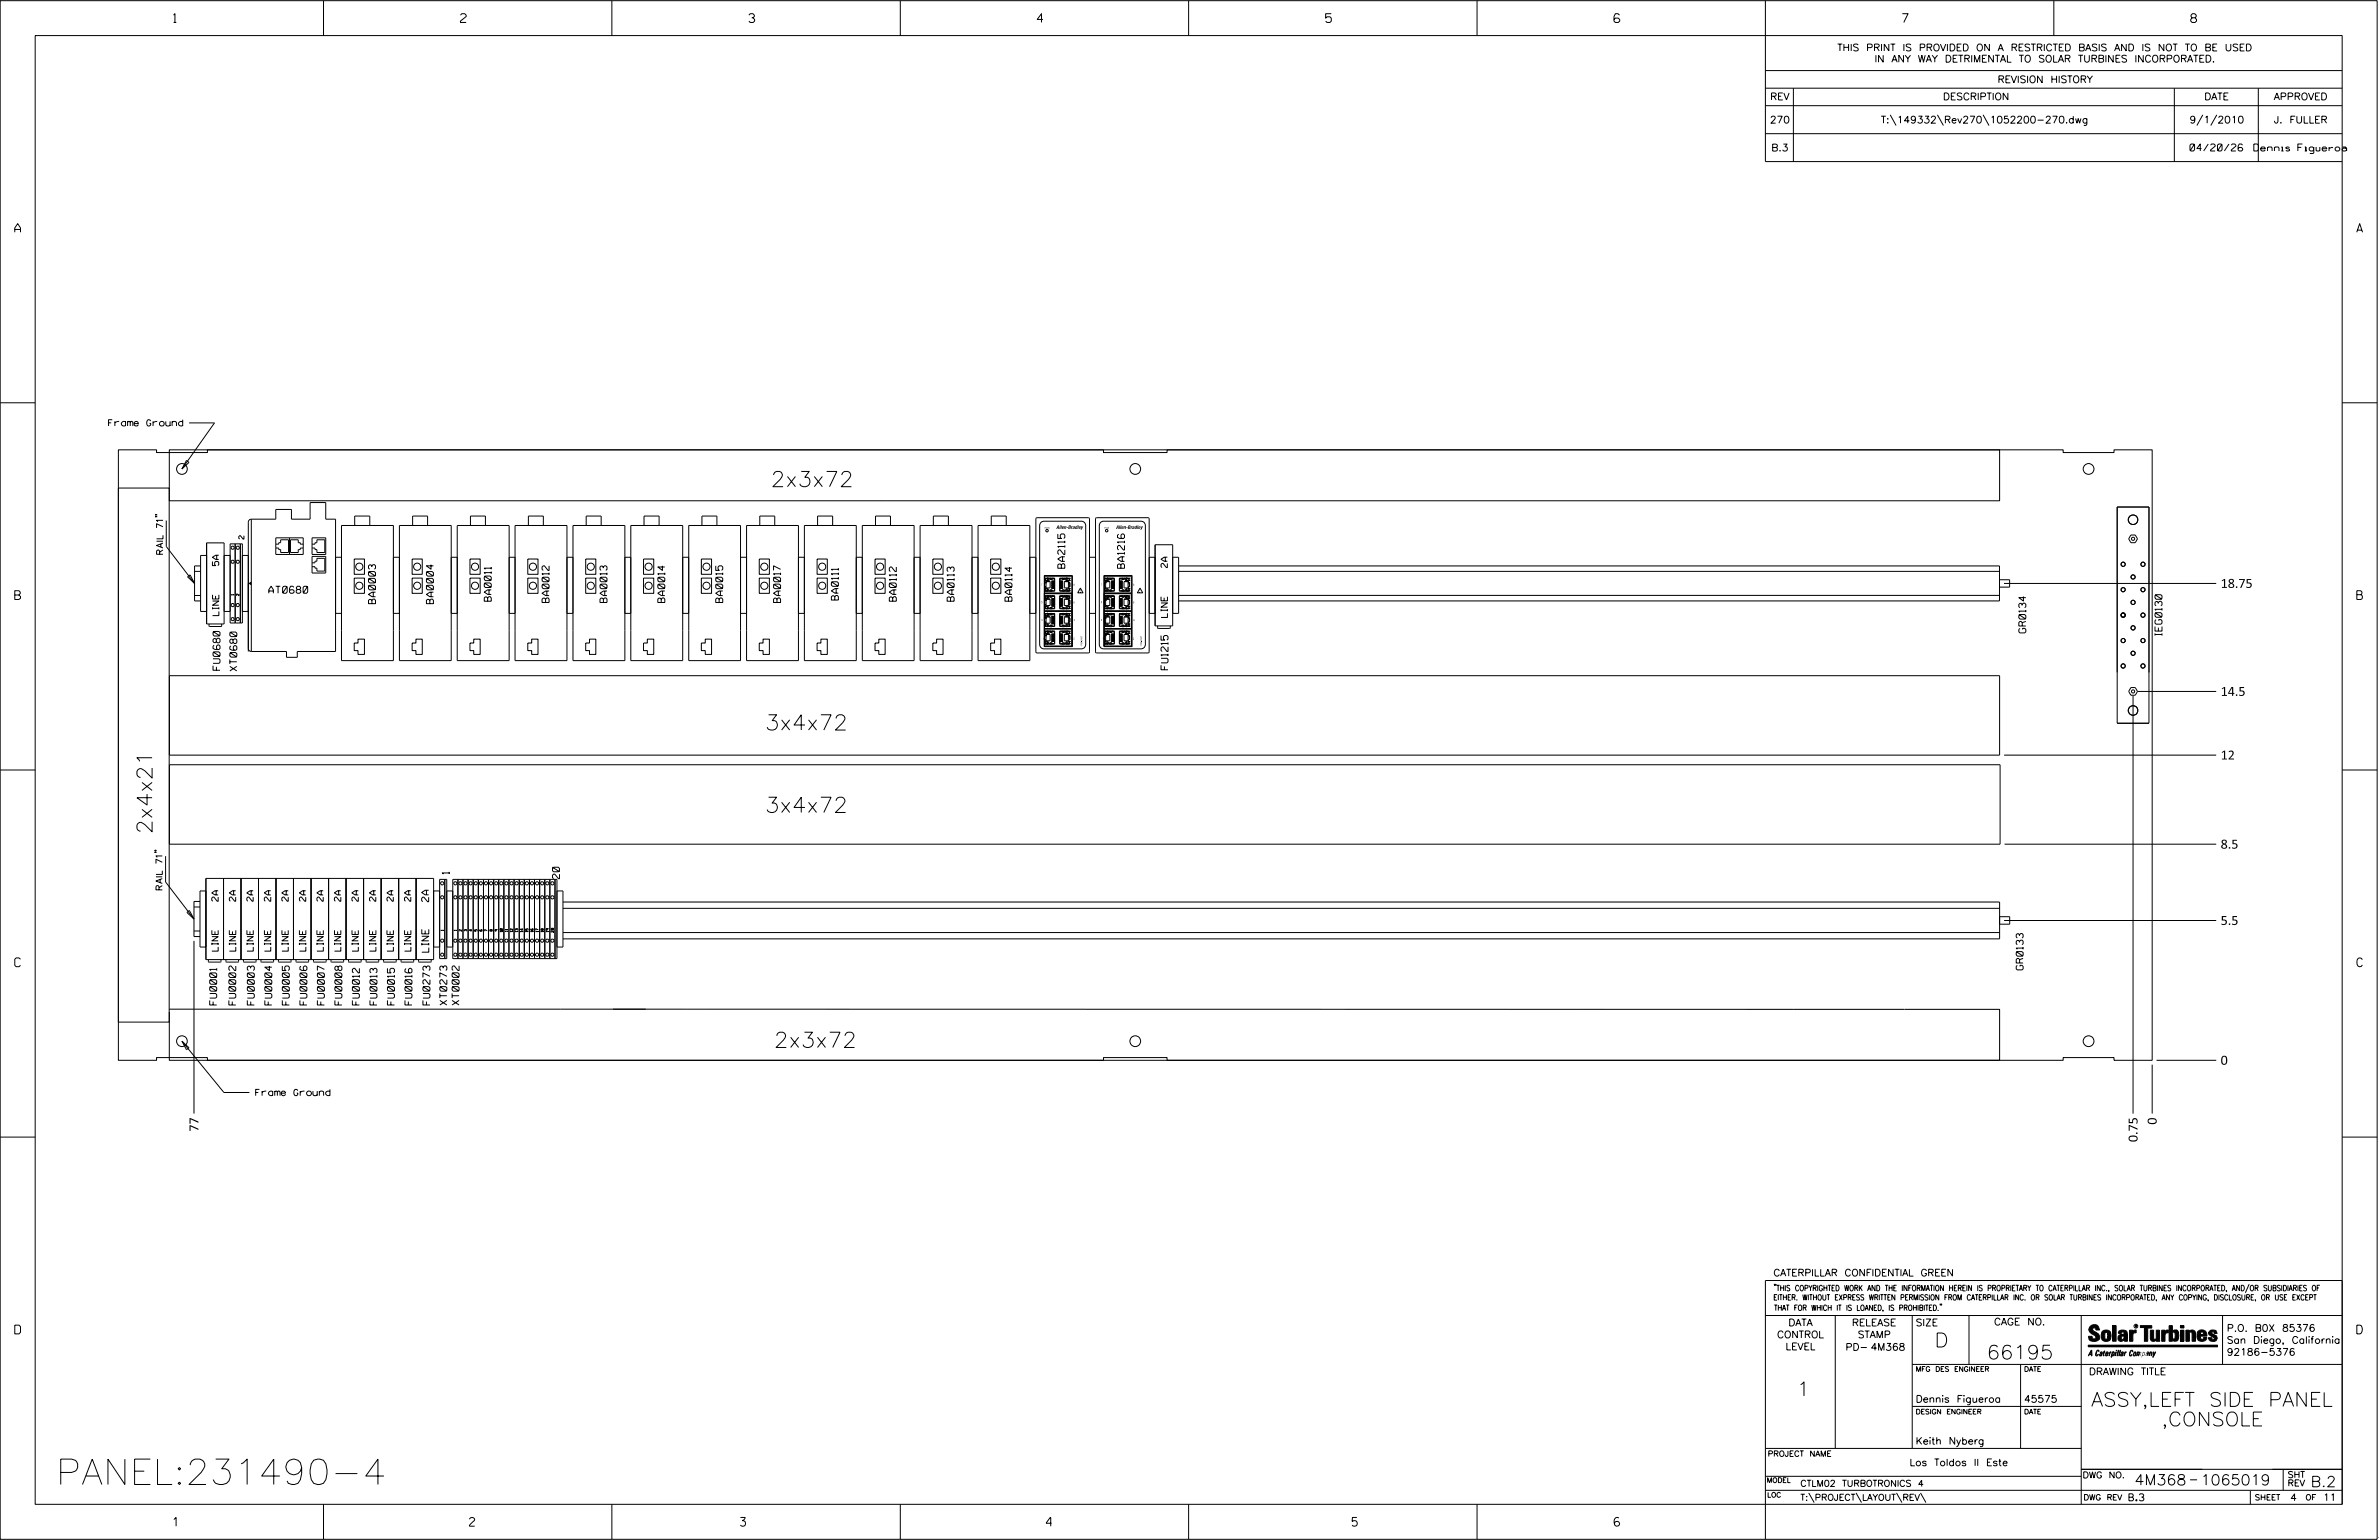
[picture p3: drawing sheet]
<svg xmlns="http://www.w3.org/2000/svg" width="864mm" height="559mm" viewBox="0 0 864 559" stroke-linecap="round" stroke-linejoin="round" font-family="sans-serif">
<defs><g id="words">
<text font-size="9.2" x="20.3" y="538.7">PANEL:231490-4</text>
<g font-size="5.5">
<text x="279.8" y="176.6">2x3x72</text>
<text x="277.7" y="264.9">3x4x72</text>
<text x="277.7" y="294.8">3x4x72</text>
<text x="55.2" y="302.6" transform="rotate(-90 55.2 302.6)">2x4x21</text>
<text x="280.9" y="380.1">2x3x72</text>
</g>
<g font-size="5.1">
<text x="702.3" y="488.8">D</text>
<text x="721.2" y="493.2">66195</text>
<text x="652.2" y="506.5">1</text>
<text x="759.1" y="510.3">ASSY,LEFT SIDE PANEL</text>
<text x="784.6" y="517.4">,CONSOLE</text>
</g>
<g font-size="3.8">
<text x="774.8" y="538.9">4M368</text>
<text x="798.8" y="538.9">1065019</text>
<text x="838.8" y="539.5">B.2</text>
</g>
<g font-size="3.2">
<text x="63" y="8.2">1</text>
<text x="167.2" y="8.2">2</text>
<text x="271.8" y="8.2">3</text>
<text x="376.5" y="8.2">4</text>
<text x="481.2" y="8.2">5</text>
<text x="690.6" y="8.2">7</text>
<text x="795.3" y="8.2">8</text>
<text x="5.4" y="84.3">A</text>
<text x="855.5" y="84.3">A</text>
<text x="806.1" y="213.3">18.75</text>
<text x="5.4" y="217.5">B</text>
<text x="855.6" y="217.5">B</text>
<text x="806.1" y="252.5">14.5</text>
<text x="806.1" y="275.6">12</text>
<text x="806.1" y="307.9">8.5</text>
<text x="806.1" y="335.6">5.5</text>
<text x="5.4" y="350.8">C</text>
<text x="855.6" y="350.8">C</text>
<text x="806.1" y="386.3">0</text>
<text x="72" y="410.6" transform="rotate(-90 72 410.6)">77</text>
<text x="782.9" y="408.1" transform="rotate(-90 782.9 408.1)">0</text>
<text x="775.9" y="414.4" transform="rotate(-90 775.9 414.4)">0.75</text>
<text x="5.4" y="484">D</text>
<text x="855.6" y="484">D</text>
<text x="62.8" y="553.8">1</text>
<text x="170.4" y="553.8">2</text>
<text x="268.8" y="553.8">3</text>
<text x="379.8" y="553.8">4</text>
<text x="490.8" y="553.8">5</text>
<text x="585.9" y="553.8">6</text>
</g>
<g font-size="2.5">
<text x="666.9" y="18.5">THIS PRINT IS PROVIDED ON A RESTRICTED BASIS AND IS NOT TO BE USED</text>
<text x="680.5" y="22.6">IN ANY WAY DETRIMENTAL TO SOLAR TURBINES INCORPORATED.</text>
<text x="725.1" y="30">REVISION HISTORY</text>
<text x="642.6" y="36.3">REV</text>
<text x="705.3" y="36.3">DESCRIPTION</text>
<text x="800.2" y="36.3">DATE</text>
<text x="825.4" y="36.3">APPROVED</text>
<text x="642.5" y="44.7">270</text>
<text x="682.8" y="44.7">T:\149332\Rev270\1052200-270.dwg</text>
<text x="794.8" y="44.7">9/1/2010</text>
<text x="825.5" y="44.7">J. FULLER</text>
<text x="643" y="54.8">B.3</text>
<text x="795" y="54.8">04/20/26</text>
<text x="818.2" y="54.8">Dennis Figueroa</text>
<text x="386.6" y="206.2" transform="rotate(-90 386.6 206.2)">BA2115</text>
<text x="408.2" y="206.2" transform="rotate(-90 408.2 206.2)">BA1216</text>
<text x="97.6" y="215.3">AT0680</text>
<text x="136.3" y="219" transform="rotate(-90 136.3 219)">BA0003</text>
<text x="157.3" y="219" transform="rotate(-90 157.3 219)">BA0004</text>
<text x="178.3" y="218.2" transform="rotate(-90 178.3 218.2)">BA0011</text>
<text x="199.3" y="218.6" transform="rotate(-90 199.3 218.6)">BA0012</text>
<text x="220.3" y="218.6" transform="rotate(-90 220.3 218.6)">BA0013</text>
<text x="241.3" y="218.6" transform="rotate(-90 241.3 218.6)">BA0014</text>
<text x="262.3" y="218.6" transform="rotate(-90 262.3 218.6)">BA0015</text>
<text x="283.3" y="218.6" transform="rotate(-90 283.3 218.6)">BA0017</text>
<text x="304.4" y="217.7" transform="rotate(-90 304.4 217.7)">BA0111</text>
<text x="325.4" y="218.2" transform="rotate(-90 325.4 218.2)">BA0112</text>
<text x="346.4" y="218.2" transform="rotate(-90 346.4 218.2)">BA0113</text>
<text x="367.4" y="218.2" transform="rotate(-90 367.4 218.2)">BA0114</text>
<text x="735.4" y="229.6" transform="rotate(-90 735.4 229.6)">GR0134</text>
<text x="784.8" y="230.6" transform="rotate(-90 784.8 230.6)">IEG0130</text>
<text x="79.9" y="243.2" transform="rotate(-90 79.9 243.2)">FU0680</text>
<text x="86" y="243.5" transform="rotate(-90 86 243.5)">XT0680</text>
<text x="424" y="243" transform="rotate(-90 424 243)">FU1215</text>
<text x="163.1" y="317.2" transform="rotate(-90 163.1 317.2)">1</text>
<text x="203.1" y="318.8" transform="rotate(-90 203.1 318.8)">20</text>
<text x="155.6" y="327.2" transform="rotate(-90 155.6 327.2)">2A</text>
<text x="155.6" y="345.5" transform="rotate(-90 155.6 345.5)">LINE</text>
<text x="734.4" y="351.9" transform="rotate(-90 734.4 351.9)">GR0133</text>
<text x="78.7" y="364.7" transform="rotate(-90 78.7 364.7)">FU0001</text>
<text x="85.6" y="364.7" transform="rotate(-90 85.6 364.7)">FU0002</text>
<text x="92.3" y="364.7" transform="rotate(-90 92.3 364.7)">FU0003</text>
<text x="98.7" y="364.7" transform="rotate(-90 98.7 364.7)">FU0004</text>
<text x="105" y="364.7" transform="rotate(-90 105 364.7)">FU0005</text>
<text x="111.4" y="364.7" transform="rotate(-90 111.4 364.7)">FU0006</text>
<text x="117.8" y="364.7" transform="rotate(-90 117.8 364.7)">FU0007</text>
<text x="124.1" y="364.7" transform="rotate(-90 124.1 364.7)">FU0008</text>
<text x="130.5" y="364.7" transform="rotate(-90 130.5 364.7)">FU0012</text>
<text x="136.8" y="364.7" transform="rotate(-90 136.8 364.7)">FU0013</text>
<text x="143.2" y="364.7" transform="rotate(-90 143.2 364.7)">FU0015</text>
<text x="149.5" y="364.7" transform="rotate(-90 149.5 364.7)">FU0016</text>
<text x="156.1" y="364.7" transform="rotate(-90 156.1 364.7)">FU0273</text>
<text x="162.2" y="364.7" transform="rotate(-90 162.2 364.7)">XT0273</text>
<text x="166.6" y="364.7" transform="rotate(-90 166.6 364.7)">XT0002</text>
<text x="643.8" y="463">CATERPILLAR CONFIDENTIAL GREEN</text>
<text x="645.1" y="485.5">CONTROL</text>
<text x="649.2" y="481.1">DATA</text>
<text x="672.3" y="481.1">RELEASE</text>
<text x="674.4" y="485.5">STAMP</text>
<text x="695.4" y="481.1">SIZE</text>
<text x="723.8" y="480.8">CAGE NO.</text>
<text x="808.4" y="483.1">P.O. B0X 85376</text>
<text x="648.2" y="489.8">LEVEL</text>
<text x="669.9" y="490">PD- 4M368</text>
<text x="808.4" y="487.5">San Diego, California</text>
<text x="808.4" y="491.8">92186-5376</text>
<text x="758.3" y="498.9">DRAWING TITLE</text>
<text x="695.4" y="508.9">Dennis Figueroa</text>
<text x="734.8" y="508.9">45575</text>
<text x="695.4" y="524.1">Keith Nyberg</text>
<text x="693.2" y="531.9">Los Toldos II Este</text>
<text x="772.8" y="544.6">B.3</text>
<text x="831.4" y="544.6">4</text>
<text x="843.3" y="544.6">11</text>
</g>
<g font-size="2.3">
<text x="39.4" y="154.6">Frame Ground</text>
<text x="59.2" y="201.1" transform="rotate(-90 59.2 201.1)">RAIL 71&quot;</text>
<text x="79.4" y="205.2" transform="rotate(-90 79.4 205.2)">5A</text>
<text x="423.8" y="205.9" transform="rotate(-90 423.8 205.9)">2A</text>
<text x="79.4" y="223.4" transform="rotate(-90 79.4 223.4)">LINE</text>
<text x="423.8" y="224.1" transform="rotate(-90 423.8 224.1)">LINE</text>
<text x="58.9" y="322.9" transform="rotate(-90 58.9 322.9)">RAIL 71&quot;</text>
<text x="79.2" y="327" transform="rotate(-90 79.2 327)">2A</text>
<text x="85.6" y="327" transform="rotate(-90 85.6 327)">2A</text>
<text x="91.9" y="327" transform="rotate(-90 91.9 327)">2A</text>
<text x="98.3" y="327" transform="rotate(-90 98.3 327)">2A</text>
<text x="104.6" y="327" transform="rotate(-90 104.6 327)">2A</text>
<text x="111" y="327" transform="rotate(-90 111 327)">2A</text>
<text x="117.3" y="327" transform="rotate(-90 117.3 327)">2A</text>
<text x="123.7" y="327" transform="rotate(-90 123.7 327)">2A</text>
<text x="130.1" y="327" transform="rotate(-90 130.1 327)">2A</text>
<text x="136.4" y="327" transform="rotate(-90 136.4 327)">2A</text>
<text x="142.8" y="327" transform="rotate(-90 142.8 327)">2A</text>
<text x="149.1" y="327" transform="rotate(-90 149.1 327)">2A</text>
<text x="79.2" y="345.1" transform="rotate(-90 79.2 345.1)">LINE</text>
<text x="85.6" y="345.1" transform="rotate(-90 85.6 345.1)">LINE</text>
<text x="91.9" y="345.1" transform="rotate(-90 91.9 345.1)">LINE</text>
<text x="98.3" y="345.1" transform="rotate(-90 98.3 345.1)">LINE</text>
<text x="104.6" y="345.1" transform="rotate(-90 104.6 345.1)">LINE</text>
<text x="111" y="345.1" transform="rotate(-90 111 345.1)">LINE</text>
<text x="117.4" y="345.1" transform="rotate(-90 117.4 345.1)">LINE</text>
<text x="123.7" y="345.1" transform="rotate(-90 123.7 345.1)">LINE</text>
<text x="130.1" y="345.1" transform="rotate(-90 130.1 345.1)">LINE</text>
<text x="136.4" y="345.1" transform="rotate(-90 136.4 345.1)">LINE</text>
<text x="142.8" y="345.1" transform="rotate(-90 142.8 345.1)">LINE</text>
<text x="149.2" y="345.1" transform="rotate(-90 149.2 345.1)">LINE</text>
<text x="92.8" y="397.6">Frame Ground</text>
<text x="653.5" y="539.4">CTLM02 TURBOTRONICS 4</text>
<text x="756" y="536.3">DWG NO.</text>
<text x="830.4" y="539.3">REV</text>
<text x="830.4" y="536.2">SHT</text>
<text x="653.5" y="544.5">T:\PROJECT\LAYOUT\REV\</text>
</g>
<g font-size="2">
<text x="643.8" y="468.4">&quot;THIS COPYRIGHTED WORK AND THE INFORMATION HEREIN IS PROPRIETARY TO CATERPILLAR INC., SOLAR TURBINES INCORPORATED, AND/OR SUBSIDIARIES OF</text>
<text x="643.8" y="471.8">EITHER. WITHOUT EXPRESS WRITTEN PERMISSION FROM CATERPILLAR INC. OR SOLAR TURBINES INCORPORATED, ANY COPYING, DISCLOSURE, OR USE EXCEPT</text>
<text x="644" y="475.6">THAT FOR WHICH IT IS LOANED, IS PROHIBITED.&quot;</text>
<text x="641.7" y="528.5">PROJECT NAME</text>
<text x="756.3" y="544.3">DWG REV</text>
<text x="818.5" y="544.3">SHEET</text>
<text x="836.9" y="544.3">OF</text>
</g>
<g font-size="1.8">
<text x="88.5" y="195.6" transform="rotate(-90 88.5 195.6)">2</text>
<text x="695.4" y="497.6">MFG DES ENGINEER</text>
<text x="734.8" y="497.6">DATE</text>
<text x="695.4" y="513.1">DESIGN ENGINEER</text>
<text x="734.8" y="513.1">DATE</text>
<text x="641.3" y="538">MODEL</text>
<text x="641.5" y="543.3">LOC</text>
</g>
<g font-size="1.2">
<text x="392" y="215">!</text>
<text x="413.7" y="215">!</text>
</g>
<g font-size=".9">
<text x="84.9" y="216" transform="rotate(-90 84.9 216)">1</text>
<text x="86.8" y="216.1" transform="rotate(-90 86.8 216.1)">2</text>
<text x="161" y="337.7" transform="rotate(-90 161 337.7)">1</text>
<text x="165.7" y="337.7" transform="rotate(-90 165.7 337.7)">1</text>
<text x="167.6" y="337.9" transform="rotate(-90 167.6 337.9)">2</text>
<text x="169.5" y="337.9" transform="rotate(-90 169.5 337.9)">3</text>
<text x="171.3" y="337.9" transform="rotate(-90 171.3 337.9)">4</text>
<text x="173.2" y="337.9" transform="rotate(-90 173.2 337.9)">5</text>
<text x="175" y="337.9" transform="rotate(-90 175 337.9)">6</text>
<text x="176.9" y="337.9" transform="rotate(-90 176.9 337.9)">7</text>
<text x="178.7" y="337.9" transform="rotate(-90 178.7 337.9)">8</text>
<text x="180.6" y="337.9" transform="rotate(-90 180.6 337.9)">9</text>
<text x="182.4" y="338.2" transform="rotate(-90 182.4 338.2)">10</text>
<text x="184.3" y="338" transform="rotate(-90 184.3 338)">11</text>
<text x="186.2" y="338.2" transform="rotate(-90 186.2 338.2)">12</text>
<text x="188" y="338.2" transform="rotate(-90 188 338.2)">13</text>
<text x="189.9" y="338.2" transform="rotate(-90 189.9 338.2)">14</text>
<text x="191.7" y="338.2" transform="rotate(-90 191.7 338.2)">15</text>
<text x="193.6" y="338.2" transform="rotate(-90 193.6 338.2)">16</text>
<text x="195.4" y="338.2" transform="rotate(-90 195.4 338.2)">17</text>
<text x="197.3" y="338.2" transform="rotate(-90 197.3 338.2)">18</text>
<text x="199.1" y="338.2" transform="rotate(-90 199.1 338.2)">19</text>
<text x="201" y="338.3" transform="rotate(-90 201 338.3)">20</text>
<text x="775.1" y="481.7">R</text>
</g>
<g font-size=".7">
<text x="378" y="212.5">7</text>
<text x="389.7" y="212.5">8</text>
<text x="399.6" y="212.5">7</text>
<text x="411.3" y="212.5">8</text>
<text x="378" y="218.9">5</text>
<text x="389.7" y="218.9">6</text>
<text x="399.6" y="218.9">5</text>
<text x="411.3" y="218.9">6</text>
<text x="389.7" y="225.4">4</text>
<text x="411.4" y="225.4">4</text>
<text x="378.5" y="232.2">1</text>
<text x="389.6" y="232.1">2</text>
<text x="400.2" y="232.2">1</text>
<text x="411.3" y="232.1">2</text>
</g>
<g font-size=".5">
<text x="379.2" y="191.9">PWR</text>
<text x="400.9" y="191.9">PWR</text>
<text x="392.8" y="234.6" transform="rotate(-90 392.8 234.6)">1783-US8T</text>
<text x="414.5" y="234.6" transform="rotate(-90 414.5 234.6)">1783-US8T</text>
</g>
</g></defs>
<g fill="none" stroke="#000" stroke-width=".36">
<path d="M.1 .2h862.8v558.4h-862.8zM12.8 12.9h837.4v533h-837.4zM117.4 .2v12.7M222.1 .2v12.7M326.8 .2v12.7M431.5 .2v12.7M536.2 .2v12.7M587.9 5.5l-.5-.5h-1l-.5 1v1.7l.5 .4h1l.6-.4v-.6l-.6-.5h-1l-.5 .5M640.9 .2v58.4h209.3M745.6 .2v12.7M640.9 25.6h209.3M640.9 32h209.3"/>
<path d="M640.9 38.3h209.3M651 32v26.6M789.3 32v26.6M819.8 32v26.6M640.9 48.5h209.3M686.2 41.7l2.1 3.8M703.3 41.7l2.2 3.8M719.9 41.7l2.1 3.8M799.6 41.7l-2.1 3.8M804.7 41.7l-2.2 3.8M.1 146.2h12.7M68.7 153.5h9.2l-11.9 16.7"/>
<path d="M850.2 146.2h12.7M43 177.1h18.4v193.8h-18.4zM43 163.2h13.8v1h18.5v-1h325.3v1h23.1v-1h325.2v1h18.5v-1h13.9v221.5h-13.9v-.9h-18.5v.9h-325.2v-.9h-23.1v.9h-325.3v-.9h-18.5v.9h-13.8zM61.5 163.2h664.4v18.5h-664.4zM67.7 167.1l.9 .7-2.6 2.4zM56.5 187.4v.2v-.2l.6 .2M56.5 186.7v.2v-.2l.6 .2M60.4 188.9v9.4l10.2 13.4M75 197h6.4v29.4h-6.4zM83.5 197.3h4.5v28.8h-4.5zM85.4 197.3v28.8M87.2 197.3v28.8"/>
<path d="M91.2 188.4h8.9v-3.5h5.7v3.5h6.8v-6h5.7v6h3.5v48h-13.9v2.1h-3.9v-2.1h-12.8M91.2 188.4l-.6 .2-.5 .9v46.9M91.2 188.4v48M100.1 195.2h10v6h-10zM100.1 197.4h1.1v-.5h.7v-1h2.8v4.6h-2.8v-1.1h-.7v-.5h-1.1M105.1 195.2v6M110.1 197.4h-1.1v-.5h-.7v-1h-2.9v4.6h2.9v-1.1h.7v-.5h1.1M113.3 195.2h5v6h-5zM113.3 197.4h1v-.5h.7v-1h2.9v4.6h-2.9v-1.1h-.7v-.5h-1M128.8 190.7v-3.4h5.4v3.4M149.8 190.7v-3.4h5.4v3.4M170.8 190.7v-3.4h5.4v3.4"/>
<path d="M191.8 190.7v-3.4h5.4v3.4M212.8 190.7v-3.4h5.4v3.4M233.8 190.7v-3.4h5.5v3.4M254.8 190.7v-3.4h5.4v3.4M275.8 190.7v-3.4h5.4v3.4M296.8 190.7v-3.4h5.5v3.4M317.8 190.7v-3.4h5.5v3.4M338.8 190.7v-3.4h5.5v3.4M359.8 190.7v-3.4h5.5v3.4M376.2 187.9h18.9l.3 .1 .1 48.5-.2 .4h-18.9l-.3-.2-.1-48.5zM377.9 189.6l1.1-.5h13.6a1.57 1.57 0 0 1 1.5 1.6v43.2a1.57 1.57 0 0 1-1.5 1.5h-13.6a1.57 1.57 0 0 1-1.6-1.5v-43.2zM397.9 187.9h18.9l.3 .1 .1 48.5-.2 .4h-19l-.3-.2z"/>
<path d="M399.5 189.6l1.1-.5h13.6a1.57 1.57 0 0 1 1.6 1.6v43.2a1.57 1.57 0 0 1-1.6 1.5h-13.6a1.57 1.57 0 0 1-1.5-1.5v-43.2zM419.3 197.7h6.4v29.4h-6.4zM768.6 184h11.5v78.4h-11.5zM773.5 194.1h1.6l.8 1.4-.8 1.4h-1.6l-.8-1.4zM68.1 209.3l.9-.7 1.6 3.1zM70.6 207.3h2.2M70.6 216.1h2.2M72.8 205.4h-2.2v12.7h2.2M75 201.5h-2.2v20.4h2.2M81.4 201.5h2.1M88 201.5h2.1M113.3 201.9h5v6h-5z"/>
<path d="M113.3 204.2h1v-.5h.7v-1.1h2.9v4.6h-2.9v-1h-.7v-.6h-1M121.8 202.2h2.2v37.5h18.8v-37.5h2.2v37.5h18.8v-37.5h2.2v37.5h18.8v-37.5h2.2v37.5h18.8v-37.5h2.2v37.5h18.8v-37.5h2.2v37.5h18.8v-37.5h2.2v37.5h18.8v-37.5h2.2v37.5h18.8v-37.5h2.2v37.5h18.8v-37.5h2.2v37.5h18.8v-37.5h2.2v37.5h18.8v-37.5h2.2v37.5h18.8v-37.5h2.2M124 215.2v-24.5h18.8v24.5M128.6 209.8h3.7v5.5h-3.7zM128.6 202.8h3.7v5.6h-3.7zM145 215.2v-24.5h18.8v24.5M149.6 209.8h3.7v5.5h-3.7zM149.6 202.8h3.7v5.6h-3.7zM166 215.2v-24.5h18.8v24.5M170.6 209.8h3.7v5.5h-3.7zM170.6 202.8h3.7v5.6h-3.7zM187 215.2v-24.5h18.8v24.5"/>
<path d="M191.6 209.8h3.7v5.5h-3.7zM191.6 202.8h3.7v5.6h-3.7zM208 215.2v-24.5h18.8v24.5M212.6 209.8h3.7v5.5h-3.7zM212.6 202.8h3.7v5.6h-3.7zM229 215.2v-24.5h18.8v24.5M233.6 209.8h3.7v5.5h-3.7zM233.6 202.8h3.7v5.6h-3.7zM250 215.2v-24.5h18.8v24.5M254.6 209.8h3.7v5.5h-3.7zM254.6 202.8h3.7v5.6h-3.7zM271 215.2v-24.5h18.8v24.5"/>
<path d="M275.6 209.8h3.7v5.5h-3.7zM275.6 202.8h3.7v5.6h-3.7zM292 215.2v-24.5h18.8v24.5M296.6 209.8h3.7v5.5h-3.7zM296.6 202.8h3.7v5.6h-3.7zM313 215.2v-24.5h18.8v24.5M317.6 209.8h3.7v5.5h-3.7zM317.6 202.8h3.7v5.6h-3.7zM334 215.2v-24.5h18.8v24.5M338.6 209.8h3.7v5.5h-3.7zM338.6 202.8h3.7v5.6h-3.7zM355 215.2v-24.5h18.8v24.5"/>
<path d="M359.6 209.8h3.7v5.5h-3.7zM359.6 202.8h3.7v5.6h-3.7zM379.1 208.9h10.2v25.7h-10.2zM379.1 215.3h10v19.2h-10zM379.1 208.9h10M379.2 217.8h.1M379.2 217h.1M379.2 214.3h.1M379.2 211.4h.1M379.2 210.6h.1M379.2 217.8h.5M379.2 211.4h.5"/>
<path d="M379.2 219.3h.5M379.2 220h.1M379.2 216.2h.1M379.2 215.4h9.9v6.3h-9.9M379.2 213.6h.1M379.2 209.8h.1M379.2 209.1h9.9v6.2M379.2 208.9v25.6M379.3 216.2l-.1 .2M379.3 217l-.1 .2M379.3 220l-.1 .2M379.3 210.6l-.1 .1"/>
<path d="M379.3 214.3l-.1 .2M379.3 213.6l-.1 .2M379.3 209.8l-.1 .2M379.3 211.4v1.5M379.3 217.8v1.5M379.3 220h.1M379.3 217h.1M379.3 216.2h.1M379.3 214.3h.1M379.3 213.6h.1M379.3 210.6h.1M379.3 209.8h.1"/>
<path d="M379.4 217.1h.1M379.4 214.4h.1M379.4 210.7h.1M379.4 217.1v-.8h.7v.8M379.4 214.4v-.7h.7v.7M379.4 217.1h.7M379.4 214.4h.7M379.4 210.6h.7M379.6 220h.1M379.6 217.8h.1M379.6 213.6h.1M379.6 211.4h.1"/>
<path d="M379.6 217.8l-.2-1.6h3.5v4.7h-.9M379.6 212.9l-.2 1.6h1M379.6 219.3v.7M379.6 220h-.2v.9h1.7M379.7 217.8h.1M379.7 211.4h.1M379.7 217.4h1.5v2.3h-1.5zM379.7 211h1.5v2.3h-1.5zM379.7 212.9h-.5M380.1 210.6v-.7h-.7v.7M380.1 217.1h.1M380.1 214.4h.1"/>
<path d="M380.1 210.7h.1M380.2 216.2h.1M380.2 209.8h.1M380.2 209.8h.2M380.2 216.1v.1M380.2 209.8h-.8l.2 1.6M380.3 216.4h2.5v4.3h-.8M380.3 217h.4M380.3 213.7h.4v.6M380.3 210.6h.4M380.3 210h.8M380.3 213.3v1.3l.8-.1"/>
<path d="M380.3 216.2v1.2M380.3 219.7v1.2M380.3 211h.1M380.3 217.4h.1M380.4 216.2h.1M380.4 209.8h.1M380.4 216.1v.1M380.7 217h.1M380.7 210.6h.1M380.7 210v.6M380.7 216.4v.6M380.9 208.9v.2"/>
<path d="M380.9 215.3v.1M381 210h.1M381 216.4h.1M381 216.3h.1M381 214.5h.1M381 209.9h1.1M381 209.8v.2M381 214.3v.2M381 216.2v.2M381.1 216.2h.1M381.1 209.8h.1M381.1 214.1h.9v.5h-.9z"/>
<path d="M381.1 216.6h.9M381.1 209.8h.9v.5h-.9zM381.1 210.2h.9M381.1 209.8h-.8v1.2M381.4 208.9v.2M381.4 215.3v.1M382 216.1v.6h-.9v-.6M382 216.3h.1M382 214.5h.1M382 209.8h.9v4.7h-.9M382 210h.8v4.3h-2.5M382 216.2h.1"/>
<path d="M382 209.8h.1M382.1 209.8v.2M382.1 214.3v.2M382.1 216.2v.2M382.8 219.9h.1M382.8 219.8h.1M382.8 219.6h.1M382.8 219.4h.1M382.8 219.2h.1M382.8 219h.1M382.8 218.8h.1M382.8 218.7h.1"/>
<path d="M382.8 218.5h.1M382.8 218.3h.1M382.8 218.1h.1M382.8 217.9h.1M382.8 217.7h.1M382.8 217.6h.1M382.8 217.4h.1M382.8 217.2h.1M382.8 213.5h.1M382.8 213.4h.1M382.8 213.2h.1M382.8 213h.1"/>
<path d="M382.8 212.8h.1M382.8 212.6h.1M382.8 212.4h.1M382.8 212.3h.1M382.8 212.1h.1M382.8 211.9h.1M382.8 211.7h.1M382.8 211.5h.1M382.8 211.3h.1M382.8 211.2h.1M382.8 211h.1M382.8 210.8h.1"/>
<path d="M382.8 217.9h-1.1l1.1 .2M382.8 217.2l-1.1 .1h1.1M382.8 219.8h-1.1l1.1 .2M382.8 219.4h-1.1l1.1 .2M382.8 219h-1.1l1.1 .2M382.8 218.7h-1.1l1.1 .1M382.8 218.3h-1.1l1.1 .2M382.8 217.6h-1.1l1.1 .1M382.8 213.4h-1.1l1.1 .1M382.8 210.8h-1.1l1.1 .2M382.8 213h-1.1l1.1 .2M382.8 212.6h-1.1l1.1 .2"/>
<path d="M382.8 212.3h-1.1l1.1 .1M382.8 211.9h-1.1l1.1 .2M382.8 211.5h-1.1l1.1 .2M382.8 211.2h-1.1l1.1 .1M384.5 208.9v.2M384.5 215.3v.1M384.8 219.9h.1M384.8 219.8h.1M384.8 219.6h.1M384.8 219.4h.1M384.8 219.2h.1M384.8 219h.1"/>
<path d="M384.8 218.8h.1M384.8 218.7h.1M384.8 218.5h.1M384.8 218.3h.1M384.8 218.1h.1M384.8 217.9h.1M384.8 217.7h.1M384.8 217.6h.1M384.8 217.4h.1M384.8 217.2h.1M384.8 213.5h.1M384.8 213.4h.1"/>
<path d="M384.8 213.2h.1M384.8 213h.1M384.8 212.8h.1M384.8 212.6h.1M384.8 212.4h.1M384.8 212.3h.1M384.8 212.1h.1M384.8 211.9h.1M384.8 211.7h.1M384.8 211.5h.1M384.8 211.3h.1M384.8 211.2h.1"/>
<path d="M384.8 211h.1M384.8 210.8h.1M384.8 217.9l1 .2h-1M384.8 217.2l1 .1h-1M384.8 219.8l1 .2h-1M384.8 219.4l1 .2h-1M384.8 219l1 .2h-1M384.8 218.7l1 .1h-1M384.8 218.3l1 .2h-1M384.8 217.6l1 .1h-1M384.8 213.4l1 .1h-1M384.8 210.8l1 .2h-1"/>
<path d="M384.8 213l1 .2h-1M384.8 212.6l1 .2h-1M384.8 212.3l1 .1h-1M384.8 211.9l1 .2h-1M384.8 211.5l1 .2h-1M384.8 211.2l1 .1h-1M385 208.9v.2M385 215.3v.1M385.5 216.3h.1M385.5 214.5h.1M385.5 209.9h1M385.5 209.8v.2"/>
<path d="M385.5 214.3v.2M385.5 216.2v.2M385.6 216.6h.8M385.6 209.8h.8v.5h-.8zM385.6 210h-.8v4.3h2.4M385.6 210.2h.8M385.6 209.8h-.9v4.7h.9M385.6 214.1h.8v.5h-.8zM385.6 216.2h.1M385.6 209.8h.1M386.3 208.9v.2M386.3 215.3v.1"/>
<path d="M386.4 217.4h1.4v2.3h-1.4zM386.4 211h1.4v2.3h-1.4zM386.4 216.3h.1M386.4 210h.8M386.4 209.8h.8v1.2M386.4 216.1v.6h-.8v-.6M386.4 214.5h.1M386.4 216.2h.1M386.4 209.8h.1M386.5 209.8v.2M386.5 214.3v.2M386.5 216.2v.2"/>
<path d="M386.8 208.9v.2M386.8 215.3v.1M386.9 217h.1M386.9 210.6h.1M386.9 217h.3M386.9 210.6h.3M386.9 210v.6M386.9 216.4v.6M387.1 209.8h1.1l-.3 1.6M387.1 216.1v.1M387.1 216.2h.1M387.1 209.8h.1"/>
<path d="M387.2 213.7h-.3v.6M387.2 216.4h-2.4v4.3h.8M387.2 213.3v1.3l-.8-.1M387.2 216.2l.1 1.2M387.2 219.7v1.2M387.4 216.2h.1M387.4 209.8h.1M387.4 216.1v.1M387.4 217.1h.7M387.4 214.4h.7M387.4 210.6h.7M387.4 217.1h.1"/>
<path d="M387.4 214.4h.1M387.4 210.7h.1M387.8 217.8h.1M387.8 211.4h.1M387.8 217.8h.6v1.5h-.6M387.8 211.4h.6v1.5h-.6M387.9 217.8l.3-1.6h-3.5v4.7h.9M387.9 220h.3v.9h-1.8M387.9 212.9l.3 1.6h-1.1M387.9 219.3v.7M388 220h.1M388 217.8h.1"/>
<path d="M388 213.6h.1M388 211.4h.1M388.1 216.3h-.7v.8M388.1 213.7h-.7v.7M388.1 209.9h-.7v.7M388.1 217.1h.1M388.1 214.4h.1M388.1 210.7h.1M388.3 220h.1M388.3 217h.1M388.3 216.2h.1M388.3 214.3h.1"/>
<path d="M388.3 213.6h.1M388.3 210.6h.1M388.3 209.8h.1M388.3 216.2l.1 .2zM388.3 217v.2l.1-.2M388.3 220l.1 .2zM388.3 214.3v.2l.1-.2M388.3 213.6l.1 .2zM388.3 209.8l.1 .2zM388.3 211.4v1.5M388.3 217.8v1.5M388.4 217h.1"/>
<path d="M388.4 214.3h.1M388.4 210.6h.1M392.1 213.5l1 1.6h-1.8zM395.5 202.2h2.2M400.8 208.9h10.2v25.7h-10.2zM400.8 208.9h10M400.8 217.8h.1M400.8 217h.1M400.8 214.3h.1M400.8 211.4h.1M400.8 210.6h.1M400.8 209.1h9.9l.1 25.4h-10v-19.2h10"/>
<path d="M400.8 208.9v25.6M400.8 220h.1M400.8 216.2h.1M400.8 217.8h.6M400.8 215.4h9.9M400.8 213.6h.1M400.8 209.8h.1M400.8 211.4h.6M400.8 219.3h.6M400.9 217h.1M400.9 214.3h.1M400.9 210.6h.1"/>
<path d="M400.9 220h.1M400.9 216.2h.1M400.9 213.6h.1M400.9 209.8h.1M400.9 209.8l-.1 .2M400.9 210.6l-.1 .1M400.9 211.4v1.5M400.9 213.6l-.1 .2M400.9 214.3l-.1 .2M400.9 216.2l-.1 .2M400.9 217l-.1 .2M400.9 217.8v1.5"/>
<path d="M400.9 220l-.1 .2M401.1 217.1h.7M401.1 214.4h.7M401.1 210.6h.7M401.1 209.9h.7v.7M401.1 213.7h.7v.7M401.1 216.3h.7v.8M401.1 217.1h.1M401.1 214.4h.1M401.1 210.7h.1M401.2 212.9l-.2 1.6h1.1M401.2 217.8l-.2-1.6h3.5v4.7h-.9"/>
<path d="M401.2 219.3l-.2 1.6h1.8M401.3 220h.1M401.3 217.8h.1M401.3 213.6h.1M401.3 211.4h.1M401.4 211h1.5v2.3h-1.5zM401.4 217.4h1.5v2.3h-1.5zM401.4 212.9h-.6M401.4 217.8h.1M401.4 211.4h.1M401.8 217.1h.1M401.8 214.4h.1"/>
<path d="M401.8 210.7h.1M401.8 216.2h.1M401.8 209.8h.1M401.8 209.8h.3M401.8 216.1v.1M401.8 209.8h-.8l.2 1.6M402 216.4h2.5v4.3h-.9M402 213.7h.3v.6M402 217h.3M402 210.6h.3M402 210h.8M402 213.3v1.3l.8-.1"/>
<path d="M402 216.2v1.2M402 219.7v1.2M402.1 216.1v.1M402.1 216.2h.1M402.1 209.8h.1M402.3 217h.1M402.3 210.6h.1M402.3 210v.6M402.3 216.4v.6M402.5 208.9v.2M402.5 215.3v.1M402.7 216.3h.1"/>
<path d="M402.7 209.9h1M402.7 209.8v.2M402.7 214.3v.2M402.7 216.2v.2M402.7 214.5h.1M402.8 209.8h.8v.5h-.8zM402.8 214.1h.8v.5h-.8zM402.8 216.6h.8M402.8 210.2h.8M402.8 209.8h-.8v1.2M402.8 216.2h.1M402.8 209.8h.1"/>
<path d="M403 208.9v.2M403 215.3v.1M403.4 219.8l1.1 .2zM403.4 219.4l1.1 .2zM403.4 219l1.1 .2zM403.4 218.7l1.1 .1zM403.4 218.3l1.1 .2zM403.4 217.9l1.1 .2zM403.4 217.6l1.1 .1zM403.4 217.2l1.1 .1zM403.4 213.4l1.1 .1zM403.4 213l1.1 .2z"/>
<path d="M403.4 212.6l1.1 .2zM403.4 212.3l1.1 .1zM403.4 211.9l1.1 .2zM403.4 211.5l1.1 .2zM403.4 211.2l1.1 .1zM403.4 210.8l1.1 .2zM403.6 216.2h.1M403.6 209.8h.1M403.6 209.8h.9v4.7h-.9M403.6 216.1v.6h-.8v-.6M403.6 210h.9v4.3h-2.5M403.6 216.3h.1"/>
<path d="M403.6 214.5h.1M403.7 209.8v.2M403.7 214.3v.2M403.7 216.2v.2M404.4 219.8h.1M404.4 219.4h.1M404.4 219h.1M404.4 218.7h.1M404.4 218.3h.1M404.4 217.9h.1M404.4 217.6h.1M404.4 217.2h.1"/>
<path d="M404.4 213.4h.1M404.4 213h.1M404.4 212.6h.1M404.4 212.3h.1M404.4 211.9h.1M404.4 211.5h.1M404.4 211.2h.1M404.4 210.8h.1M406.2 208.9v.2M406.2 215.3v.1M406.4 219.9h.1M406.4 219.8h.1"/>
<path d="M406.4 219.6h.1M406.4 219.4h.1M406.4 219.2h.1M406.4 219h.1M406.4 218.8h.1M406.4 218.7h.1M406.4 218.5h.1M406.4 218.3h.1M406.4 218.1h.1M406.4 217.9h.1M406.4 217.7h.1M406.4 217.6h.1"/>
<path d="M406.4 217.4h.1M406.4 217.2h.1M406.4 213.5h.1M406.4 213.4h.1M406.4 213.2h.1M406.4 213h.1M406.4 212.8h.1M406.4 212.6h.1M406.4 212.4h.1M406.4 212.3h.1M406.4 212.1h.1M406.4 211.9h.1"/>
<path d="M406.4 211.7h.1M406.4 211.5h.1M406.4 211.3h.1M406.4 211.2h.1M406.4 211h.1M406.4 210.8h.1M406.4 217.9l1.1 .2h-1.1M406.4 210.8l1.1 .2h-1.1M406.4 211.2l1.1 .1h-1.1M406.4 211.5l1.1 .2h-1.1M406.4 211.9l1.1 .2h-1.1M406.4 212.3l1.1 .1h-1.1"/>
<path d="M406.4 212.6l1.1 .2h-1.1M406.4 213l1.1 .2h-1.1M406.4 213.4l1.1 .1h-1.1M406.4 217.2l1.1 .1h-1.1M406.4 217.6l1.1 .1h-1.1M406.4 218.3l1.1 .2h-1.1M406.4 218.7l1.1 .1h-1.1M406.4 219l1.1 .2h-1.1M406.4 219.4l1.1 .2h-1.1M406.4 219.8l1.1 .2h-1.1M406.6 208.9v.2M406.6 215.3v.1"/>
<path d="M407.1 209.8v.2M407.1 214.3v.2M407.1 216.2v.2M407.1 216.3h.1M407.1 214.5h.1M407.1 209.9h1.1M407.2 209.8h.9v.5h-.9zM407.2 214.1h.9v.5h-.9zM407.2 210h-.8v4.3h2.5M407.2 216.6h.9M407.2 210.2h.9M407.2 209.8h-.9v4.7h.9"/>
<path d="M407.3 216.2h.1M407.3 209.8h.1M408 208.9v.2M408 215.3v.1M408 211h1.5v2.3h-1.5zM408 217.4h1.5v2.3h-1.5zM408.1 216.2h.1M408.1 209.8h.1M408.1 216.3h.1M408.1 210h.8M408.1 209.8h.8v1.2M408.1 216.1v.6h-.9v-.6"/>
<path d="M408.1 214.5h.1M408.2 209.8v.2M408.2 214.3v.2M408.2 216.2v.2M408.4 208.9v.2M408.4 215.3v.1M408.5 210v.6h.4M408.5 216.4v.6h.4M408.5 217h.1M408.5 210.6h.1M408.8 216.2h.1M408.8 209.8h.1"/>
<path d="M408.8 209.8h.2M408.8 216.1v.1M408.9 213.3v1.3l-.8-.1M408.9 216.2v1.2M408.9 219.7v1.2M408.9 216.4h-2.5v4.3h.8M408.9 213.7h-.4v.6M409 216.2h.1M409 209.8h.1M409 209.8h.8l-.2 1.6M409 216.1v.1M409.1 214.4v-.7h.7v.7"/>
<path d="M409.1 217.1v-.8h.7v.8M409.1 217.1h.7M409.1 214.4h.7M409.1 210.6h.7M409.1 217.1h.1M409.1 214.4h.1M409.1 210.7h.1M409.5 217.8h.1M409.5 211.4h.1M409.5 211.4h.5v1.5h-.5M409.5 217.8h.5v1.5h-.5M409.6 220h.1"/>
<path d="M409.6 217.8h.1M409.6 213.6h.1M409.6 211.4h.1M409.6 220h.2v.9h-1.7M409.6 212.9l.2 1.6h-1M409.6 217.8l.2-1.6h-3.5v4.7h.9M409.6 219.3v.7M409.8 217.1h.1M409.8 214.4h.1M409.8 210.7h.1M409.8 210.6v-.7h-.7v.7M409.9 217h.1"/>
<path d="M409.9 214.3h.1M409.9 210.6h.1M409.9 209.8l.1 .2zM409.9 211.4v1.5M409.9 213.6l.1 .2zM409.9 214.3v.2l.1-.2M409.9 216.2l.1 .2zM409.9 217v.2l.1-.2M409.9 217.8v1.5M409.9 220l.1 .2zM409.9 220h.1M409.9 216.2h.1"/>
<path d="M409.9 213.6h.1M409.9 209.8h.1M410 217h.1M410 214.3h.1M410 210.6h.1M413.8 213.5l1 1.6h-1.9zM417.2 202.2h2.1M425.7 202.2h2.1v20.4h-2.1M427.8 205.4h298v12.7h-298M427.8 207.3h298M427.8 216h298M725.8 210.4h3.7v2.6h-3.7"/>
<path d="M727.5 211.7h77M75.9 226.4l.2 .9h4.2l.2-.9M81.4 221.9h2.1M88 221.9h2.1M90.1 235.3l.5 .9 .6 .2M121.8 222.6h2.2M130 231.9h2.3v5.6h-2.3v-1.4h-1.4v-2.8h1.4zM142.8 222.6h2.2M151 231.9h2.3v5.6h-2.3v-1.4h-1.4v-2.8h1.4zM163.8 222.6h2.2M172 231.9h2.3v5.6h-2.3v-1.4h-1.4v-2.8h1.4zM184.8 222.6h2.2"/>
<path d="M193 231.9h2.3v5.6h-2.3v-1.4h-1.4v-2.8h1.4zM205.8 222.6h2.2M214 231.9h2.3v5.6h-2.3v-1.4h-1.4v-2.8h1.4zM226.8 222.6h2.2M235 231.9h2.3v5.6h-2.3v-1.4h-1.4v-2.8h1.4zM247.8 222.6h2.2M254.6 233.3h1.4v-1.4h2.3v5.6h-2.3v-1.4h-1.4zM268.8 222.6h2.2M277 231.9h2.3v5.6h-2.3v-1.4h-1.4v-2.8h1.4zM289.8 222.6h2.2M298 231.9h2.3v5.6h-2.3v-1.4h-1.4v-2.8h1.4zM310.8 222.6h2.2"/>
<path d="M319 231.9h2.3v5.6h-2.3v-1.4h-1.4v-2.8h1.4zM331.8 222.6h2.2M340 231.9h2.3v5.6h-2.3v-1.4h-1.4v-2.8h1.4zM352.8 222.6h2.2M361 231.9h2.3v5.6h-2.3v-1.4h-1.4v-2.8h1.4zM373.8 222.6h2.2M379.2 233.5h.1M379.2 230.6h.1M379.2 229.8h.1M379.2 227.1h.1M379.2 224.2h.1M379.2 223.4h.1"/>
<path d="M379.2 220.7h.1M379.2 230.6h.5M379.2 224.2h.5M379.2 232.1h.5M379.2 221.9h9.9v6.2h-9.9M379.2 232.8h.1M379.2 229h.1M379.2 228.3h9.9v6.2M379.2 226.4h.1M379.2 222.6h.1M379.3 229.8l-.1 .2M379.3 233.5l-.1 .2"/>
<path d="M379.3 232.8l-.1 .2M379.3 229l-.1 .2M379.3 223.4l-.1 .2M379.3 227.1l-.1 .2M379.3 226.4l-.1 .2M379.3 222.6l-.1 .2M379.3 220.7l-.1 .2M379.3 224.2v1.5M379.3 230.6v1.5M379.3 233.5h.1M379.3 232.8h.1M379.3 229.8h.1"/>
<path d="M379.3 229h.1M379.3 227.1h.1M379.3 226.4h.1M379.3 223.4h.1M379.3 222.6h.1M379.3 220.7h.1M379.4 233.6h.1M379.4 229.9h.1M379.4 227.2h.1M379.4 223.5h.1M379.4 220.8h.1M379.4 229.9v-.8h.7v.8"/>
<path d="M379.4 227.2v-.7h.7v.7M379.4 223.4v-.7h.7v.7M379.4 233.6h.7M379.4 229.9h.7M379.4 227.2h.7M379.4 223.4h.7M379.4 220.8h.7M379.5 228.1l-.1 .2M379.6 232.8h.1M379.6 230.6h.1M379.6 226.4h.1M379.6 224.2h.1"/>
<path d="M379.6 225.7l-.2 1.6h1M379.6 232.1v.7M379.6 232.8h-.2v.9h1.7M379.7 230.6h.1M379.7 224.2h.1M379.7 230.2h1.5v2.3h-1.5zM379.7 223.8h1.5v2.3h-1.5zM379.7 225.7h-.5M380.1 233.6v-.7h-.7v.7M380.1 220.8v-.7h-.7v.7M380.1 233.6h.1M380.1 229.9h.1"/>
<path d="M380.1 227.2h.1M380.1 223.5h.1M380.1 220.8h.1M380.2 229h.1M380.2 222.6h.1M380.2 222.6h.2M380.2 229h-.8l.2 1.6M380.2 222.6h-.8l.2 1.6M380.3 229.8h.4M380.3 232.9h.4v.6M380.3 229.2h.8M380.3 226.6h.4v.6"/>
<path d="M380.3 223.4h.4M380.3 222.8h.8M380.3 220.1h.4v.6M380.3 233.5h.8M380.3 220.7h.8M380.3 226.1v1.3l.8-.1M380.3 229v1.2M380.3 232.5v1.3M380.3 223.8h.1M380.3 230.2h.1M380.4 229h.1M380.4 222.6h.1"/>
<path d="M380.4 229h.7M380.4 229h-.2M380.7 229.8h.1M380.7 223.4h.1M380.7 222.8v.6M380.7 229.2v.6M380.9 221.7v.2M380.9 228.1v.2M380.9 234.5v.1M381 222.8h.1M381 229.2h.1M381 222.7h1.1"/>
<path d="M381 220.7v.2M381 222.6v.2M381 227.2v.1M381 229v.2M381 233.5v.2M381.1 229h.1M381.1 222.6h.1M381.1 233.3h.9v.5h-.9zM381.1 226.9h.9v.5h-.9zM381.1 220.5h.9v.5h-.9zM381.1 229.2h.9M381.1 233.3h.9"/>
<path d="M381.1 220.5h.9M381.1 229h.9v.5h-.9zM381.1 222.6h.9v.4h-.9zM381.1 233.6h.9M381.1 229.4h.9M381.1 220.8h.9M381.1 222.6h-.8v1.2M381.4 221.7v.2M381.4 228.1v.2M381.4 234.5v.1M382 229.1l.9-.1v4.7h-.9M382 229.2h.8v4.3h-.8"/>
<path d="M382 222.6h.9v4.7h-.9M382 222.8h.8v4.4h-2.5M382 229h.1M382 222.6h.1M382.1 220.7v.2M382.1 222.6v.2M382.1 227.2v.1M382.1 229v.2M382.1 233.5v.2M382.8 232.8h.1M382.8 232.6h.1M382.8 232.4h.1"/>
<path d="M382.8 232.2h.1M382.8 232h.1M382.8 231.8h.1M382.8 231.7h.1M382.8 231.5h.1M382.8 231.3h.1M382.8 231.1h.1M382.8 230.9h.1M382.8 230.7h.1M382.8 230.5h.1M382.8 230.4h.1M382.8 230.2h.1"/>
<path d="M382.8 230h.1M382.8 226.4h.1M382.8 226.2h.1M382.8 226h.1M382.8 225.8h.1M382.8 225.6h.1M382.8 225.4h.1M382.8 225.2h.1M382.8 225.1h.1M382.8 224.9h.1M382.8 224.7h.1M382.8 224.5h.1"/>
<path d="M382.8 224.3h.1M382.8 224.1h.1M382.8 224h.1M382.8 223.8h.1M382.8 223.6h.1M382.8 230h-1.1l1.1 .2M382.8 232.6h-1.1l1.1 .2M382.8 232.2h-1.1l1.1 .2M382.8 231.8h-1.1l1.1 .2M382.8 231.5h-1.1l1.1 .1M382.8 231.1h-1.1l1.1 .2M382.8 230.8h-1.1l1.1 .1"/>
<path d="M382.8 230.4h-1.1l1.1 .1M382.8 226.2h-1.1l1.1 .1M382.8 223.6h-1.1l1.1 .2M382.8 225.8h-1.1l1.1 .2M382.8 225.4h-1.1l1.1 .2M382.8 225.1h-1.1l1.1 .1M382.8 224.7h-1.1l1.1 .2M382.8 224.3h-1.1l1.1 .2M382.8 224h-1.1l1.1 .2M384.5 221.7v.2M384.5 228.1v.2M384.5 234.5v.1"/>
<path d="M384.8 232.8h.1M384.8 232.6h.1M384.8 232.4h.1M384.8 232.2h.1M384.8 232h.1M384.8 231.8h.1M384.8 231.7h.1M384.8 231.5h.1M384.8 231.3h.1M384.8 231.1h.1M384.8 230.9h.1M384.8 230.7h.1"/>
<path d="M384.8 230.5h.1M384.8 230.4h.1M384.8 230.2h.1M384.8 230h.1M384.8 226.4h.1M384.8 226.2h.1M384.8 226h.1M384.8 225.8h.1M384.8 225.6h.1M384.8 225.4h.1M384.8 225.2h.1M384.8 225.1h.1"/>
<path d="M384.8 224.9h.1M384.8 224.7h.1M384.8 224.5h.1M384.8 224.3h.1M384.8 224.1h.1M384.8 224h.1M384.8 223.8h.1M384.8 223.6h.1M384.8 230l1 .2h-1M384.8 232.6l1 .2h-1M384.8 232.2l1 .2h-1M384.8 231.8l1 .2h-1"/>
<path d="M384.8 231.5l1 .1h-1M384.8 231.1l1 .2h-1M384.8 230.8l1 .1h-1M384.8 230.4l1 .1h-1M384.8 226.2l1 .1h-1M384.8 223.6l1 .2h-1M384.8 225.8l1 .2h-1M384.8 225.4l1 .2h-1M384.8 225.1l1 .1h-1M384.8 224.7l1 .2h-1M384.8 224.3l1 .2h-1M384.8 224l1 .2h-1"/>
<path d="M385 221.7v.2M385 228.1v.2M385 234.5v.1M385.5 222.7h1M385.5 220.7v.2M385.5 222.6v.2M385.5 227.2v.1M385.5 229v.2M385.5 233.5v.2M385.6 229h.8v.5h-.8zM385.6 222.6h.8v.4h-.8zM385.6 233.6h.8"/>
<path d="M385.6 229.2h-.8v4.3h.8M385.6 229.4h.8M385.6 222.8h-.8v4.4h2.4M385.6 220.8h.8M385.6 229h-.9v4.7h.9M385.6 222.6h-.9v4.7h.9M385.6 233.3h.8v.5h-.8zM385.6 226.9h.8v.5h-.8zM385.6 220.5h.8v.5h-.8zM385.6 229.2h.8M385.6 233.3h.8M385.6 220.5h.8"/>
<path d="M385.6 229h.1M385.6 222.6h.1M386.3 221.7v.2M386.3 228.1v.2M386.3 234.5v.1M386.4 230.2h1.4v2.3h-1.4zM386.4 223.8h1.4v2.3h-1.4zM386.4 233.5h.8M386.4 220.7h.8M386.4 229.2h.8M386.4 222.8h.8M386.4 222.6h.8v1.2"/>
<path d="M386.4 229h.1M386.4 222.6h.1M386.5 220.7v.2M386.5 222.6v.2M386.5 227.2v.1M386.5 229v.2M386.5 233.5v.2M386.8 221.7v.2M386.8 228.1v.2M386.8 234.5v.1M386.9 229.8h.1M386.9 223.4h.1"/>
<path d="M386.9 229.8h.3M386.9 223.4h.3M386.9 222.8v.6M386.9 229.2v.6M387.1 229h1.1l-.3 1.6M387.1 222.6h1.1l-.3 1.6M387.1 229l-.7 .1M387.1 229h.1M387.1 222.6h.1M387.2 232.9h-.3v.6M387.2 226.6h-.3v.6M387.2 220.1h-.3v.6"/>
<path d="M387.2 226.1v1.3l-.8-.1M387.2 229l.1 1.2M387.2 232.5v1.3M387.4 229h.1M387.4 222.6h.1M387.4 233.6h.7M387.4 229.9h.7M387.4 227.2h.7M387.4 223.4h.7M387.4 220.8h.7M387.4 233.6h.1M387.4 229.9h.1"/>
<path d="M387.4 227.2h.1M387.4 223.5h.1M387.4 220.8h.1M387.8 230.6h.1M387.8 224.2h.1M387.8 230.6h.6v1.5h-.6M387.8 224.2h.6v1.5h-.6M387.9 232.8h.3v.9h-1.8M387.9 225.7l.3 1.6h-1.1M387.9 232.1v.7M388 232.8h.1M388 230.6h.1"/>
<path d="M388 226.4h.1M388 224.2h.1M388.1 232.9h-.7v.7M388.1 229.1h-.7v.8M388.1 226.5h-.7v.7M388.1 222.7h-.7v.7M388.1 220.1h-.7v.7M388.1 233.6h.1M388.1 229.9h.1M388.1 227.2h.1M388.1 223.5h.1M388.1 220.8h.1"/>
<path d="M388.3 233.5h.1M388.3 232.8h.1M388.3 229.8h.1M388.3 229h.1M388.3 227.1h.1M388.3 226.4h.1M388.3 223.4h.1M388.3 222.6h.1M388.3 220.7h.1M388.3 232.8l.1 .2zM388.3 229l.1 .2zM388.3 226.4l.1 .2z"/>
<path d="M388.3 222.6l.1 .2zM388.3 224.2v1.5M388.3 230.6v1.5M388.4 233.5h.1M388.4 229.8h.1M388.4 227.1h.1M388.4 223.4h.1M388.4 220.7h.1M388.4 229.8v.2l-.1-.2M388.4 227.1v.2l-.1-.2M389.1 233.5h.1M389.1 232.4h.1"/>
<path d="M389.1 234.2h.1M389.1 232h.1M395.5 222.6h2.2M400.8 233.5h.1M400.8 230.6h.1M400.8 229.8h.1M400.8 227.1h.1M400.8 224.2h.1M400.8 223.4h.1M400.8 220.7h.1M400.8 228.1h9.9M400.8 221.7h9.9"/>
<path d="M400.8 221.9h9.9M400.8 232.8h.1M400.8 229h.1M400.8 230.6h.6M400.8 228.3h9.9M400.8 226.4h.1M400.8 222.6h.1M400.8 224.2h.6M400.8 232.1h.6M400.9 233.5h.1M400.9 229.8h.1M400.9 227.1h.1"/>
<path d="M400.9 223.4h.1M400.9 220.7h.1M400.9 232.8h.1M400.9 229h.1M400.9 226.4h.1M400.9 222.6h.1M400.9 229.8l-.1 .2M400.9 233.5l-.1 .2M400.9 220.7l-.1 .2M400.9 222.6l-.1 .2M400.9 223.4l-.1 .2M400.9 224.2v1.5"/>
<path d="M400.9 226.4l-.1 .2M400.9 227.1l-.1 .2M400.9 229l-.1 .2M400.9 230.6v1.5M400.9 232.8l-.1 .2M401.1 233.6h.7M401.1 229.9h.7M401.1 227.2h.7M401.1 223.4h.7M401.1 220.8h.7M401.1 232.9h.7v.7M401.1 220.1h.7v.7"/>
<path d="M401.1 222.7h.7v.7M401.1 226.5h.7v.7M401.1 229.1h.7v.8M401.1 233.6h.1M401.1 229.9h.1M401.1 227.2h.1M401.1 223.5h.1M401.1 220.8h.1M401.1 228.1v.2M401.2 225.7l-.2 1.6h1.1M401.2 232.1l-.2 1.6h1.8M401.3 232.8h.1"/>
<path d="M401.3 230.6h.1M401.3 226.4h.1M401.3 224.2h.1M401.4 223.8h1.5v2.3h-1.5zM401.4 230.2h1.5v2.3h-1.5zM401.4 225.7h-.6M401.4 230.6h.1M401.4 224.2h.1M401.8 233.6h.1M401.8 229.9h.1M401.8 227.2h.1M401.8 223.5h.1"/>
<path d="M401.8 220.8h.1M401.8 229h.1M401.8 222.6h.1M401.8 222.6h.3M401.8 222.6h-.8l.2 1.6M401.8 229h-.8l.2 1.6M402 229.8h.3M402 232.9h.3v.6M402 229.2h.8M402 220.1h.3v.6M402 226.6h.3v.6M402 223.4h.3"/>
<path d="M402 222.8h.8M402 233.5h.8M402 226.1v1.3l.8-.1M402 229v1.2M402 232.5v1.3M402 220.7h.8M402.1 229l.7 .1M402.1 229h-.3M402.1 229h.1M402.1 222.6h.1M402.3 229.8h.1M402.3 223.4h.1"/>
<path d="M402.3 222.8v.6M402.3 229.2v.6M402.5 221.7v.2M402.5 228.1v.2M402.5 234.5v.1M402.7 222.7h1M402.7 220.7v.2M402.7 222.6v.2M402.7 227.2v.1M402.7 229v.2M402.7 233.5v.2M402.8 229h.8v.5h-.8z"/>
<path d="M402.8 222.6h.8v.4h-.8zM402.8 233.6h.8M402.8 229.4h.8M402.8 220.8h.8M402.8 222.6h-.8v1.2M402.8 233.3h.8v.5h-.8zM402.8 226.9h.8v.5h-.8zM402.8 220.5h.8v.5h-.8zM402.8 229.2h.8M402.8 233.3h.8M402.8 220.5h.8M402.8 229h.1"/>
<path d="M402.8 222.6h.1M403 221.7v.2M403 228.1v.2M403 234.5v.1M403.4 232.6l1.1 .2zM403.4 232.2l1.1 .2zM403.4 231.8l1.1 .2zM403.4 231.5l1.1 .1zM403.4 231.1l1.1 .2zM403.4 230.8l1.1 .1zM403.4 230.4l1.1 .1zM403.4 230l1.1 .2z"/>
<path d="M403.4 226.2l1.1 .1zM403.4 225.8l1.1 .2zM403.4 225.4l1.1 .2zM403.4 225.1l1.1 .1zM403.4 224.7l1.1 .2zM403.4 224.3l1.1 .2zM403.4 224l1.1 .2zM403.4 223.6l1.1 .2zM403.6 229h.1M403.6 222.6h.1M403.6 229h.9v4.7h-.9M403.6 222.6h.9v4.7h-.9"/>
<path d="M403.6 229.2h.9v4.3h-.9M403.6 222.8h.9v4.4h-2.5M403.7 220.7v.2M403.7 222.6v.2M403.7 227.2v.1M403.7 229v.2M403.7 233.5v.2M404.4 232.6h.1M404.4 232.2h.1M404.4 231.8h.1M404.4 231.5h.1M404.4 231.1h.1"/>
<path d="M404.4 230.8h.1M404.4 230.4h.1M404.4 230h.1M404.4 226.2h.1M404.4 225.8h.1M404.4 225.4h.1M404.4 225.1h.1M404.4 224.7h.1M404.4 224.3h.1M404.4 224h.1M404.4 223.6h.1M406.2 221.7v.2"/>
<path d="M406.2 228.1v.2M406.2 234.5v.1M406.4 232.8h.1M406.4 232.6h.1M406.4 232.4h.1M406.4 232.2h.1M406.4 232h.1M406.4 231.8h.1M406.4 231.7h.1M406.4 231.5h.1M406.4 231.3h.1M406.4 231.1h.1"/>
<path d="M406.4 230.9h.1M406.4 230.7h.1M406.4 230.5h.1M406.4 230.4h.1M406.4 230.2h.1M406.4 230h.1M406.4 226.4h.1M406.4 226.2h.1M406.4 226h.1M406.4 225.8h.1M406.4 225.6h.1M406.4 225.4h.1"/>
<path d="M406.4 225.2h.1M406.4 225.1h.1M406.4 224.9h.1M406.4 224.7h.1M406.4 224.5h.1M406.4 224.3h.1M406.4 224.1h.1M406.4 224h.1M406.4 223.8h.1M406.4 223.6h.1M406.4 230l1.1 .2h-1.1M406.4 232.6l1.1 .2h-1.1"/>
<path d="M406.4 232.2l1.1 .2h-1.1M406.4 231.8l1.1 .2h-1.1M406.4 231.5l1.1 .1h-1.1M406.4 231.1l1.1 .2h-1.1M406.4 230.8l1.1 .1h-1.1M406.4 230.4l1.1 .1h-1.1M406.4 223.6l1.1 .2h-1.1M406.4 224l1.1 .2h-1.1M406.4 224.3l1.1 .2h-1.1M406.4 224.7l1.1 .2h-1.1M406.4 225.1l1.1 .1h-1.1M406.4 225.4l1.1 .2h-1.1"/>
<path d="M406.4 225.8l1.1 .2h-1.1M406.4 226.2l1.1 .1h-1.1M406.6 221.7v.2M406.6 228.1v.2M406.6 234.5v.1M407.1 220.7v.2M407.1 222.6v.2M407.1 227.2v.1M407.1 229v.2M407.1 233.5v.2M407.1 222.7h1.1M407.2 229h.9v.5h-.9z"/>
<path d="M407.2 222.6h.9v.4h-.9zM407.2 233.6h.9M407.2 229.2h-.8v4.3h.8M407.2 229.4h.9M407.2 222.8h-.8v4.4h2.5M407.2 220.8h.9M407.2 229h-.9v4.7h.9M407.2 222.6h-.9v4.7h.9M407.2 233.3h.9v.5h-.9zM407.2 226.9h.9v.5h-.9zM407.2 220.5h.9v.5h-.9zM407.2 229.2h.9"/>
<path d="M407.2 233.3h.9M407.2 220.5h.9M407.3 229h.1M407.3 222.6h.1M408 221.7v.2M408 228.1v.2M408 234.5v.1M408 230.2h1.5v2.3h-1.5zM408 223.8h1.5v2.3h-1.5zM408.1 229h.1M408.1 222.6h.1M408.1 233.5h.8"/>
<path d="M408.1 220.7h.8M408.1 229.2h.8M408.1 222.8h.8M408.1 222.6h.8v1.2M408.2 220.7v.2M408.2 222.6v.2M408.2 227.2v.1M408.2 229v.2M408.2 233.5v.2M408.4 221.7v.2M408.4 228.1v.2M408.4 234.5v.1"/>
<path d="M408.5 229.2v.6h.4M408.5 222.8v.6h.4M408.5 229.8h.1M408.5 223.4h.1M408.8 229h.1M408.8 222.6h.1M408.8 222.6h.2M408.9 226.1v1.3l-.8-.1M408.9 229v1.2M408.9 232.5v1.3M408.9 232.9h-.4v.6M408.9 220.1h-.4v.6"/>
<path d="M408.9 226.6h-.4v.6M409 229h.1M409 222.6h.1M409 229h.8l-.2 1.6M409 222.6h.8l-.2 1.6M409 229l-.9 .1M409.1 233.6h.7M409.1 223.4v-.7h.7v.7M409.1 227.2v-.7h.7v.7M409.1 229.9v-.8h.7v.8M409.1 229.9h.7M409.1 227.2h.7"/>
<path d="M409.1 223.4h.7M409.1 220.8h.7M409.1 233.6h.1M409.1 229.9h.1M409.1 227.2h.1M409.1 223.5h.1M409.1 220.8h.1M409.5 230.6h.1M409.5 224.2h.1M409.5 224.2h.5v1.5h-.5M409.5 230.6h.5v1.5h-.5M409.6 232.8h.1"/>
<path d="M409.6 230.6h.1M409.6 226.4h.1M409.6 224.2h.1M409.6 232.8h.2v.9h-1.7M409.6 225.7l.2 1.6h-1M409.6 232.1v.7M409.8 233.6h.1M409.8 229.9h.1M409.8 227.2h.1M409.8 223.5h.1M409.8 220.8h.1M409.8 220.8v-.7h-.7v.7"/>
<path d="M409.8 233.6v-.7h-.7v.7M409.9 233.5h.1M409.9 229.8h.1M409.9 227.1h.1M409.9 223.4h.1M409.9 220.7h.1M409.9 222.6l.1 .2zM409.9 224.2v1.5M409.9 226.4l.1 .2zM409.9 229l.1 .2zM409.9 230.6v1.5M409.9 232.8l.1 .2z"/>
<path d="M409.9 232.8h.1M409.9 229h.1M409.9 226.4h.1M409.9 222.6h.1M410 233.5h.1M410 229.8h.1M410 227.1h.1M410 223.4h.1M410 220.7h.1M410 227.1v.2l-.1-.2M410 229.8v.2l-.1-.2M410.7 233.5h.1"/>
<path d="M410.7 232.4h.1M410.7 234.2h.1M410.7 232h.1M417.2 222.6h2.1M420.2 227.1l.2 .9h4.2l.2-.9M61.5 245.2h664.4v28.8h-664.4zM773.5 249.5h1.6l.8 1.4-.8 1.4h-1.6l-.8-1.4zM774.3 252.5v151.6M775.9 250.9h28.6M.1 279.4h12.7M61.5 277.5h664.6v28.8h-664.6zM727.5 274h77"/>
<path d="M850.2 279.4h12.7M56.3 309.1v.3v-.3l.5 .3M56.3 308.5v.2v-.2l.5 .2M60.1 310.7v9.3l10.3 13.5M74.8 318.7h82.6v29.5h-82.6zM81.1 318.7v29.5M87.5 318.7v29.5M93.8 318.7v29.5M100.2 318.7v29.5M106.5 318.7v29.5M112.9 318.7v29.5M119.3 318.7v29.5"/>
<path d="M125.6 318.7v29.5M132 318.7v29.5M138.4 318.7v29.5M144.7 318.7v29.5M151.1 318.7v29.5M159.6 319.1h2.6v28.7h-2.6zM161.5 319.1v28.7M166.2 319.1v28.7M168.1 319.1v28.7M169.9 319.1v28.7M171.8 319.1v28.7M173.6 319.1v28.7"/>
<path d="M175.5 319.1v28.7M177.3 319.1v28.7M179.2 319.1v28.7M181 319.1v28.7M182.9 319.1v28.7M184.7 319.1v28.7M186.6 319.1v28.7M188.5 319.1v28.7M190.3 319.1v28.7M192.2 319.1v28.7M194 319.1v28.7M195.9 319.1v28.7"/>
<path d="M197.8 319.1v28.7M199.6 319.1v28.7M202.2 319.1v28.7h-37.8v-28.7h37.1v28.7M727.7 306.3h76.8M67.8 331.1l1-.7 1.6 3.1zM70.4 337.8h2.2M70.4 329.1h2.2M72.6 327.1h-2.2v12.7h2.2M74.8 323.3h-2.2v20.3h2.2M157.4 323.3h2.2M162.2 323.3h2.2M202.2 323.3h2.2v20.3h-2.2"/>
<path d="M204.4 327.3h521.5v13.4h-521.5M204.4 338.4h521.5M204.4 329.6h521.5M725.9 332.6h3.6v2.8h-3.6M727.5 334h77M70.4 341.4v62.7M75.6 348.2l.2 .9h4.2l.2-.9M82 348.2l.2 .9h4.2l.2-.9M88.4 348.2l.1 .9h4.3l.2-.9M94.7 348.2l.2 .9h4.2M99.3 348.2v.7M101.1 348.2l.2 .9h4.2l.2-.9"/>
<path d="M107.5 348.2l.1 .9h4.2M112 348.2v.7M113.8 348.2l.2 .9h4.2l.2-.9M120.2 348.2l.1 .9h4.3l.1-.9M126.5 348.2l.2 .9h4.2l.2-.9M132.9 348.2l.2 .9h4.2l.2-.9M139.2 348.2l.2 .9h4.3l.1-.9M145.6 348.2l.2 .9h4.2l.2-.9M151.9 348.2l.2 .9h4.3l.1-.9M157.4 343.6h2.2M162.2 343.6h2.2M61.4 366.2l664.5 .1v18.4h-664.4v-17.5"/>
<path d="M66 377.8l2.6 2.4-.9 .7zM66 377.8l15.3 18.6h9.2M781.3 386.3v17.8M782.8 384.7h21.7M.1 412.6h12.7M850.2 412.6h12.7M640.9 477.3h209.3M644.2 466.1l-.1 .4M644.7 466.1l-.2 .4M666.2 477.3v48.3M694.2 477.3v48.3M704.4 473.3l-.1 .4"/>
<path d="M704.8 473.3l-.1 .4M714.8 477.3v17.8M755.5 477.3v68.6M806.8 477.3v17.8M816.5 466l-1.4 3.1M850.2 464.6h-209.3v94M850.2 464.8v81.1M694.2 495.1h156M733.5 495.1v30.5M758.6 481.4a2.02 2.02 0 0 1 3.1-.1l.5 1.3h-1.3l-.2-.6-.4-.2-.6 .1-.1 .4 .4 .7a2.46 2.46 0 0 1 2.2 2.9 2.83 2.83 0 0 1-3.8 .3l-.3-1.3h1.3l.2 .7 .6 .3 .5-.2 .2-.5-.4-.6-1.9-1.2-.4-.9zM759.2 491.3h-.7l.7-1.2v1.9h.2l-.1-2.1-1.3 2.1 .5-.5h.7M761.3 490l.3-.2 .4 .3-.1 .3-.3-.4-.4 .3-.3 1.6h.4l.4-.5-.3 .6-.4 .1-.3-.4z"/>
<path d="M762.6 490.6l.5-.1-.1 1.4h-.9a.74 .74 0 0 1 .9-.8l-.3 .7-.5 .1 .2-.5 .6-.2v-.5l-.7 .2zM763 483.2a2.17 2.17 0 0 1 3.1 0l.3 1.4-.3 1.5a2.17 2.17 0 0 1-3.1 0l-.3-1.5zM763.6 490.5l.4-.4 .2 .6h-.3l-.3 .9 .2 .4-.3-.1zM764.1 483.7l.5-.4 .4 .3v2.2l-.4 .2-.5-.2zM764.6 491.1l.6 .2v-.7l-.4-.1-.4 .6-.1 .8h.6M764.6 491.1l-.1 .8h.4M764.6 482.6v.8M764.8 490.7l.4 .1v.3h-.6zM765 491.5l-.1 .4zM766 490.5l-.5 1.5zM766 490.8l.4-.3-.4 .4M766.9 481h1.3v5.7h-1.3z"/>
<path d="M767 490.8l.5 .1-.3 .8-.4 .2zM767.3 490.5h-.5l-.5 2M767.3 490.5a.8 .8 0 0 1 .2 1 .8 .8 0 0 1-.9 .4l-.1 .6M767.3 490.5l-.1 .2M768.1 490.5l-.4 1.5zM768.2 489.9h.3l-.1 .2h-.2zM769 489.9l-.5 2.1zM769.7 489.9l-.6 2.1zM770.1 491.4l.5-.3-.5 .8zM770.4 491.9h.1M770.6 491.1l.1-.4-.7 .2 .1-.3 .6-.1 .2 .3-.5 1.1M770.6 491.1a.74 .74 0 0 0-.8 .8h.6"/>
<path d="M771 484.8h-.7l-.3 .6 .4 .7 .5-.3 .1-2.4h-.8l-.1 .4h-1.2a1.71 1.71 0 0 1 1.8-1.3 1.71 1.71 0 0 1 1.6 1.4v2.8h-1.1l-.1-.6M771 484.2l-1.5 .1a1.41 1.41 0 0 0 0 2.4l.5 .1 1.1-.7M771.2 486.1h-.1M771.4 490.5l.1 .3 .4-.3-.9 1.5zM771.5 490.8h.1M773 482.7h1.2v.5l.5-.5 .7-.1v1h-.6l-.5 .4-.1 2.7h-1.2zM773.3 490.3l.6-.4 .4 .2-.1 .4-.3-.4a1.28 1.28 0 0 0-.5 1.8l.6-.4-.1 .4-.8 .1zM774.7 490.8l.5-.3a.88 .88 0 0 1 .2 .9 .88 .88 0 0 1-.7 .7l-.2-.2zM774.8 490.9h.5l-.3 1h-.3l-.2-.2zM775.2 490.5l-.1 .2M776.8 481h4.3v.9h-1.5v4.8h-1.3M776.8 490.6l-.8 .2v-.3l-.4 1.5 .8-1.3v1.3l.3-1.2"/>
<path d="M779.3 491.1h.4M779.6 490.5h.3l-.3 1.4M779.6 490.7h.2l-.1 .4M779.7 491.1l-.1 .4M779.7 491.1l-.4 .2M780.1 492l.4-1.5 .1 .3 .3-.3 .3 .2-.3 1.3v-1.3l-.7 1.3M780.6 482.7h1.2v2.7l.1 .4 .4 .3 .4-.7v-2.7h1.2l.1 4h-1.3v-.5l-1.1 .6-.7-.3-.3-.7zM781.6 492.5l1-2-.8 1.3-.2-1.3-.2 2M784.7 482.7h1.2v.5l.5-.5 .7-.1v1h-.5l-.6 .4-.1 2.7h-1.2zM787.4 481h1.2v2a1.4 1.4 0 0 1 2.2 .2l.1 1.4-.4 1.9-1.5 .1-.4-.5v-1l.5 .9 .5-.3v-2.1l-.5-.4-.5 .7v2.8h-1.2zM791.5 482.7h1.3v4h-1.3zM791.5 481h1.3v.9h-1.3z"/>
<path d="M793.5 482.7h1.3v.4l.7-.5 1.1 .2 .4 .6v3.3h-1.2l-.3-3.4-.7 .2v3.2h-1.3zM794.8 483.1h.1M797.7 483.2a1.92 1.92 0 0 1 2.4-.5 1.92 1.92 0 0 1 1 2.1h-2.3v.8l.6 .5 .5-.3v-.5h1.2a1.83 1.83 0 0 1-2.1 1.4 1.83 1.83 0 0 1-1.5-2.1zM798.8 484.2v.6M799.1 483.4h.6l.2 .8h-1.1zM804.6 482.9a1.84 1.84 0 0 0-2.9 .8 3.3 3.3 0 0 0 2.2 1.9l-.5 .5-.4-.3-.1-.4h-1.2l.1 .6a1.92 1.92 0 0 0 2.9 .4M804.9 483.8h-1.2l-.2-.6-.5 .1-.1 .3 .1 .3 1.8 .9M805.1 488.1h-47.1v.6h47.1M694.2 510.3h61.3M640.9 525.6h114.6M640.9 535.7h114.6M755.5 533.2h94.7"/>
<path d="M795 537h2.6M828.8 533.2v7.6M117.4 545.9v12.7M222.1 545.9v12.7M326.8 545.9v12.7M431.5 545.9v12.7M536.2 545.9v12.7M640.9 540.8h209.3M656.6 541.7l2 3.5M673.8 541.7l1.9 3.5M688.4 541.7l2 3.5M697.2 541.7l1.9 3.5"/>
<path d="M816.9 541v4.9M863.5 558h.1"/>
<circle cx="66" cy="170.2" r="1.94"/>
<circle cx="412.1" cy="170.2" r="1.95"/>
<circle cx="758.2" cy="170.2" r="1.95"/>
<circle cx="84.5" cy="198.7" r=".57"/>
<circle cx="86.3" cy="198.7" r=".59"/>
<circle cx="380.1" cy="192.5" r=".46"/>
<circle cx="401.7" cy="192.5" r=".46"/>
<circle cx="774.3" cy="188.6" r="1.73"/>
<circle cx="774.3" cy="195.5" r=".58"/>
<circle cx="84.5" cy="203.8" r=".57"/>
<circle cx="84.5" cy="219.5" r=".57"/>
<circle cx="86.3" cy="203.8" r=".57"/>
<circle cx="86.3" cy="219.6" r=".59"/>
<circle cx="130.4" cy="205.6" r="1.31"/>
<circle cx="130.4" cy="212.5" r="1.31"/>
<circle cx="151.4" cy="205.6" r="1.3"/>
<circle cx="151.4" cy="212.6" r="1.3"/>
<circle cx="172.4" cy="205.6" r="1.3"/>
<circle cx="172.4" cy="212.6" r="1.3"/>
<circle cx="193.4" cy="205.6" r="1.31"/>
<circle cx="193.4" cy="212.5" r="1.31"/>
<circle cx="214.5" cy="212.6" r="1.3"/>
<circle cx="214.5" cy="205.6" r="1.3"/>
<circle cx="235.5" cy="205.6" r="1.31"/>
<circle cx="235.5" cy="212.5" r="1.31"/>
<circle cx="256.5" cy="212.6" r="1.3"/>
<circle cx="256.5" cy="205.6" r="1.3"/>
<circle cx="277.5" cy="212.6" r="1.3"/>
<circle cx="277.5" cy="205.6" r="1.3"/>
<circle cx="298.5" cy="205.6" r="1.31"/>
<circle cx="298.5" cy="212.5" r="1.31"/>
<circle cx="319.5" cy="205.6" r="1.3"/>
<circle cx="319.5" cy="212.6" r="1.3"/>
<circle cx="340.5" cy="212.6" r="1.3"/>
<circle cx="340.5" cy="205.6" r="1.3"/>
<circle cx="361.5" cy="212.5" r="1.3"/>
<circle cx="361.5" cy="205.6" r="1.3"/>
<circle cx="770.7" cy="204.7" r=".77"/>
<circle cx="770.7" cy="214" r=".76"/>
<circle cx="774.3" cy="218.6" r=".77"/>
<circle cx="774.3" cy="209.4" r=".77"/>
<circle cx="777.9" cy="204.7" r=".77"/>
<circle cx="777.9" cy="214" r=".76"/>
<circle cx="84.5" cy="224.7" r=".57"/>
<circle cx="86.3" cy="224.7" r=".57"/>
<circle cx="770.7" cy="223.2" r=".77"/>
<circle cx="770.7" cy="232.4" r=".77"/>
<circle cx="774.3" cy="227.8" r=".77"/>
<circle cx="774.3" cy="237" r=".76"/>
<circle cx="777.9" cy="223.2" r=".77"/>
<circle cx="777.9" cy="232.4" r=".77"/>
<circle cx="770.7" cy="241.6" r=".77"/>
<circle cx="774.3" cy="257.8" r="1.73"/>
<circle cx="774.3" cy="250.9" r=".58"/>
<circle cx="777.9" cy="241.6" r=".77"/>
<circle cx="160.5" cy="320.5" r=".58"/>
<circle cx="160.5" cy="325.6" r=".59"/>
<circle cx="165.3" cy="320.5" r=".58"/>
<circle cx="165.3" cy="325.6" r=".59"/>
<circle cx="167.1" cy="325.6" r=".59"/>
<circle cx="167.1" cy="320.5" r=".58"/>
<circle cx="169" cy="320.5" r=".58"/>
<circle cx="169" cy="325.6" r=".59"/>
<circle cx="170.9" cy="320.5" r=".57"/>
<circle cx="170.9" cy="325.6" r=".57"/>
<circle cx="172.7" cy="325.6" r=".59"/>
<circle cx="172.7" cy="320.5" r=".58"/>
<circle cx="174.6" cy="320.5" r=".57"/>
<circle cx="174.6" cy="325.6" r=".57"/>
<circle cx="176.4" cy="325.6" r=".59"/>
<circle cx="176.4" cy="320.5" r=".58"/>
<circle cx="178.3" cy="320.5" r=".58"/>
<circle cx="178.3" cy="325.6" r=".59"/>
<circle cx="180.1" cy="320.5" r=".57"/>
<circle cx="180.1" cy="325.6" r=".57"/>
<circle cx="182" cy="320.5" r=".58"/>
<circle cx="182" cy="325.6" r=".59"/>
<circle cx="183.8" cy="320.5" r=".57"/>
<circle cx="183.8" cy="325.6" r=".57"/>
<circle cx="185.7" cy="325.6" r=".59"/>
<circle cx="185.7" cy="320.5" r=".58"/>
<circle cx="187.5" cy="320.5" r=".58"/>
<circle cx="187.6" cy="325.6" r=".59"/>
<circle cx="189.4" cy="325.6" r=".59"/>
<circle cx="189.4" cy="320.5" r=".58"/>
<circle cx="191.3" cy="320.5" r=".58"/>
<circle cx="191.3" cy="325.6" r=".59"/>
<circle cx="193.1" cy="320.5" r=".57"/>
<circle cx="193.1" cy="325.6" r=".57"/>
<circle cx="195" cy="325.6" r=".59"/>
<circle cx="195" cy="320.5" r=".58"/>
<circle cx="196.8" cy="320.5" r=".57"/>
<circle cx="196.8" cy="325.6" r=".57"/>
<circle cx="198.7" cy="325.6" r=".59"/>
<circle cx="198.7" cy="320.5" r=".58"/>
<circle cx="200.5" cy="320.5" r=".58"/>
<circle cx="200.5" cy="325.6" r=".59"/>
<circle cx="160.5" cy="341.3" r=".58"/>
<circle cx="160.5" cy="346.4" r=".59"/>
<circle cx="165.3" cy="341.3" r=".58"/>
<circle cx="165.3" cy="346.4" r=".59"/>
<circle cx="167.1" cy="346.4" r=".59"/>
<circle cx="167.1" cy="341.3" r=".58"/>
<circle cx="169" cy="341.3" r=".58"/>
<circle cx="169" cy="346.4" r=".59"/>
<circle cx="170.9" cy="341.3" r=".57"/>
<circle cx="170.9" cy="346.4" r=".57"/>
<circle cx="172.7" cy="346.4" r=".59"/>
<circle cx="172.7" cy="341.3" r=".58"/>
<circle cx="174.6" cy="341.3" r=".57"/>
<circle cx="174.6" cy="346.4" r=".57"/>
<circle cx="176.4" cy="346.4" r=".59"/>
<circle cx="176.4" cy="341.3" r=".58"/>
<circle cx="178.3" cy="341.3" r=".58"/>
<circle cx="178.3" cy="346.4" r=".59"/>
<circle cx="180.1" cy="341.3" r=".57"/>
<circle cx="180.1" cy="346.4" r=".57"/>
<circle cx="182" cy="341.3" r=".58"/>
<circle cx="182" cy="346.4" r=".59"/>
<circle cx="183.8" cy="341.3" r=".57"/>
<circle cx="183.8" cy="346.4" r=".57"/>
<circle cx="185.7" cy="346.4" r=".59"/>
<circle cx="185.7" cy="341.3" r=".58"/>
<circle cx="187.5" cy="341.3" r=".58"/>
<circle cx="187.6" cy="346.4" r=".59"/>
<circle cx="189.4" cy="346.4" r=".59"/>
<circle cx="189.4" cy="341.3" r=".58"/>
<circle cx="191.3" cy="341.3" r=".58"/>
<circle cx="191.3" cy="346.4" r=".59"/>
<circle cx="193.1" cy="341.3" r=".57"/>
<circle cx="193.1" cy="346.4" r=".57"/>
<circle cx="195" cy="346.4" r=".59"/>
<circle cx="195" cy="341.3" r=".58"/>
<circle cx="196.8" cy="341.3" r=".57"/>
<circle cx="196.8" cy="346.4" r=".57"/>
<circle cx="198.7" cy="346.4" r=".59"/>
<circle cx="198.7" cy="341.3" r=".58"/>
<circle cx="200.5" cy="341.3" r=".58"/>
<circle cx="200.5" cy="346.4" r=".59"/>
<circle cx="66" cy="377.8" r="1.94"/>
<circle cx="412.1" cy="377.8" r="1.95"/>
<circle cx="758.2" cy="377.8" r="1.95"/>
<circle cx="775.4" cy="481.2" r=".69"/>
</g>
<g fill="#000">
<path d="M90.1 211.7l1.1-.7v1.4zM768.1 490.5l-.4 1.5zM768.2 489.9h.3l-.1 .2h-.2zM769 489.9l-.5 2.1zM769.7 489.9l-.6 2.1zM791.5 481h1.3v.9h-1.3zM791.5 482.7h1.3v4h-1.3zM758 488.1h47.1v.6h-47.1z"/>
<path d="M384 190.6h.4v1.3l-.2-.2-.8 .2zM384.2 190.9l-.3 .6h.3z" fill-rule="evenodd"/>
<path d="M384.8 190.6h.3l-.3 1.3h-.3z" fill-rule="evenodd"/>
<path d="M385.2 190.6h.3l-.3 1.3h-.2z" fill-rule="evenodd"/>
<path d="M385.6 191.1l.5-.1 .1 .5-.5 .2 .4-.1a.39 .39 0 0 1-.6 .3 .39 .39 0 0 1 0-.7zM385.8 191.1l-.1 .2h.3z" fill-rule="evenodd"/>
<path d="M386.4 191h.7l-.2 .9h-.2l.1-.8-.4 .8h-.2z" fill-rule="evenodd"/>
<path d="M387.2 191.3h.5l-.5 .2z" fill-rule="evenodd"/>
<path d="M388 190.6l.8 .2-.4 1.1h-.6zM388.1 191.3v.4h.2l.1-.3zM388.2 190.9v.3l.2-.1 .1-.2z" fill-rule="evenodd"/>
<path d="M388.9 191h.6l-.5 .9h-.2z" fill-rule="evenodd"/>
<path d="M389.5 191.1h.7l-.1 .8h-.6a.45 .45 0 0 1 0-.5 .45 .45 0 0 1 .5-.2zM389.7 191.5l.1 .2 .1-.2z" fill-rule="evenodd"/>
<path d="M390.5 191l.4 .1v-.5h.3l-.3 1.3-.6-.1zM390.6 191.2v.6l.2-.5z" fill-rule="evenodd"/>
<path d="M391.4 190.6h.2l-.3 1.3h-.2z" fill-rule="evenodd"/>
<path d="M391.7 191.1l.5-.1 .2 .2-.1 .3h-.5v.3l.5-.2a.4 .4 0 0 1-.6 .3 .4 .4 0 0 1-.1-.7zM391.9 191.1v.2h.2z" fill-rule="evenodd"/>
<path d="M392.5 191h.2v.6l.3-.6h.2l-.5 1.1-.4 .1 .2-.3z" fill-rule="evenodd"/>
<path d="M405.7 190.6h.3l.1 1.3-.3-.2-.7 .2zM405.8 190.9l-.2 .6h.2z" fill-rule="evenodd"/>
<path d="M406.4 190.6h.3l-.3 1.3h-.2z" fill-rule="evenodd"/>
<path d="M406.9 190.6h.2l-.2 1.3h-.3z" fill-rule="evenodd"/>
<path d="M407.2 191.1l.6-.1v.5l-.5 .1h.5a.4 .4 0 0 1-.6 .3 .4 .4 0 0 1-.1-.7zM407.5 191.1l-.1 .2h.2z" fill-rule="evenodd"/>
<path d="M408.1 191h.6l-.1 .9h-.3l.1-.8-.3 .8h-.3z" fill-rule="evenodd"/>
<path d="M408.9 191.3h.5l-.1 .2h-.5z" fill-rule="evenodd"/>
<path d="M409.7 190.6l.7 .2-.4 1.1h-.6zM409.8 191.3l-.1 .4h.3v-.3zM409.9 190.9l-.1 .3 .3-.1v-.2z" fill-rule="evenodd"/>
<path d="M410.6 191h.5l-.5 .9h-.2z" fill-rule="evenodd"/>
<path d="M411.2 191.1h.6l-.1 .8h-.5a.33 .33 0 0 1-.1-.4 .33 .33 0 0 1 .4-.2l.1-.2zM411.3 191.5v.3l.3-.3z" fill-rule="evenodd"/>
<path d="M412.1 191l.4 .1 .1-.5h.3l-.3 1.3-.7-.1zM412.2 191.2v.6l.3-.6z" fill-rule="evenodd"/>
<path d="M413 190.6h.3l-.3 1.3h-.2z" fill-rule="evenodd"/>
<path d="M413.4 191.1l.5-.1v.5l-.4 .2 .4-.1a.39 .39 0 0 1-.6 .3 .39 .39 0 0 1 0-.7zM413.6 191.1l-.1 .2h.3z" fill-rule="evenodd"/>
<path d="M414.1 191h.3v.6l.3-.6h.2l-.5 1.1-.5 .1 .3-.3z" fill-rule="evenodd"/>
<path d="M378.1 224.7l.3 .1-.1 .6-.3-.2 .3-.1z" fill-rule="evenodd"/>
<path d="M399.7 224.7h.3v.6l-.3-.1h.3z" fill-rule="evenodd"/>
<path d="M759.2 489.9l-1.2 2.1 .5-.5h.7v.5h.2zM759.2 490.1v1.2h-.7z" fill-rule="evenodd"/>
<path d="M758.6 481.4a2.02 2.02 0 0 1 3.1-.1l.5 1.3h-1.3l-.2-.6-.4-.2-.6 .1-.1 .4 .4 .7a2.46 2.46 0 0 1 2.2 2.9 2.83 2.83 0 0 1-3.8 .3l-.3-1.3h1.3l.2 .7 .6 .3 .5-.2 .2-.5-.4-.6-1.9-1.2-.4-.9z" fill-rule="evenodd"/>
<path d="M761.3 490l.3-.2 .4 .3-.1 .3-.3-.4-.4 .3-.3 1.6h.4l.4-.5-.3 .6-.4 .1-.3-.4z" fill-rule="evenodd"/>
<path d="M762.6 490.6l.5-.1-.1 1.4h-.9a.74 .74 0 0 1 .9-.8l-.6 .3-.2 .5 .5-.1 .3-.6v-.5l-.7 .2z" fill-rule="evenodd"/>
<path d="M763.6 490.5l.4-.4 .2 .6h-.3l-.3 .9 .2 .4-.3-.1z" fill-rule="evenodd"/>
<path d="M764.8 490.5l.5 .3-.1 .5h-.6l.6-.2v-.3l-.4-.1-.3 1.2h.4l.3-.4-.6 .6-.3-.2v-.4z" fill-rule="evenodd"/>
<path d="M763 483.2a2.17 2.17 0 0 1 3.1 0l.3 1.4-.3 1.5a2.17 2.17 0 0 1-3.1 0l-.3-1.5zM764.1 483.7v2.1l.5 .2 .4-.2v-2.2l-.4-.3z" fill-rule="evenodd"/>
<path d="M766 490.5v.3l.4-.1-.4 .2-.5 1.1z" fill-rule="evenodd"/>
<path d="M766.8 490.5l-.5 2 .3-.6a.71 .71 0 0 0 .9-.5 .71 .71 0 0 0-.4-.9zM767 490.8l.5 .1-.3 .8-.4 .2z" fill-rule="evenodd"/>
<path d="M766.9 481h1.3v5.7h-1.3z" fill-rule="evenodd"/>
<path d="M770.1 490.6l.6-.1 .2 .3-.4 1.2-.5 .1-.2-.5 .3-.5h.5l-.7 .5v.3l.4-.1 .4-.9-.5-.2-.2 .2z" fill-rule="evenodd"/>
<path d="M769.4 482.8l-.5 1h1.2l.1-.4h.8v.8l-1.5 .1a1.41 1.41 0 0 0 0 2.4l.5 .1 1.1-.7 .1 .6h1.1v-2.8a1.79 1.79 0 0 0-2.4-1.2zM770.3 484.8h.7l-.1 1-.5 .3-.4-.7z" fill-rule="evenodd"/>
<path d="M771.4 490.5l.1 .3 .4-.3-.9 1.5z" fill-rule="evenodd"/>
<path d="M773 482.7h1.2v.5l.5-.5 .7-.1v1h-.6l-.5 .4-.1 2.7h-1.2z" fill-rule="evenodd"/>
<path d="M773.3 490.3l.6-.4 .4 .2-.1 .4-.3-.4a1.28 1.28 0 0 0-.5 1.8l.6-.4-.3 .5h-.6z" fill-rule="evenodd"/>
<path d="M774.7 490.8l-.2 1.1h.7a.96 .96 0 0 0 0-1.4zM774.8 490.9h.5l-.1 .6-.5 .4-.2-.2z" fill-rule="evenodd"/>
<path d="M776 490.5v.3l.4-.3 .2 .3 .7-.2-.3 1.4v-1.3l-.6 1.3v-1.3l-.8 1.3z" fill-rule="evenodd"/>
<path d="M776.8 481h4.3v.9h-1.5v4.8h-1.3v-4.8h-1.5z" fill-rule="evenodd"/>
<path d="M777.9 490.5l-.5 2 .3-.6a.71 .71 0 0 0 .9-.5 .71 .71 0 0 0-.4-.9zM778.1 490.8l.3-.1 .1 .4-.5 .8-.2-.5z" fill-rule="evenodd"/>
<path d="M779.3 490.6l.6-.1-.3 1.5-.7-.1a.67 .67 0 0 1 .8-.8l-.6 .3-.1 .5 .4-.1 .4-.9-.4-.2-.3 .2z" fill-rule="evenodd"/>
<path d="M780.5 490.5l.1 .3 .3-.3 .3 .2-.3 1.3v-1.3l-.8 1.3z" fill-rule="evenodd"/>
<path d="M780.6 482.7h1.2v2.7l.1 .4 .4 .3 .4-.7v-2.7h1.2l.1 4h-1.3v-.5l-1.1 .6-.7-.3-.3-.7z" fill-rule="evenodd"/>
<path d="M781.6 490.5l.2 1.3 .8-1.3-1.2 2z" fill-rule="evenodd"/>
<path d="M784.7 482.7h1.2v.5l.5-.5 .7-.1v1h-.5l-.6 .4-.1 2.7h-1.2z" fill-rule="evenodd"/>
<path d="M787.4 481h1.2v2a1.4 1.4 0 0 1 2.2 .2l.1 1.4-.4 1.9-1.5 .1-.4-.5v-1l.5 .9 .5-.3v-2.1l-.5-.4-.5 .7v2.8h-1.2z" fill-rule="evenodd"/>
<path d="M793.5 482.7h1.3v.4a1.29 1.29 0 0 1 2.2 .3v3.3h-1.2l-.3-3.4-.7 .2v3.2h-1.3z" fill-rule="evenodd"/>
<path d="M797.7 483.2a1.92 1.92 0 0 1 2.4-.5 1.92 1.92 0 0 1 1 2.1h-2.3v.8l.6 .5 .5-.3v-.5h1.2a1.83 1.83 0 0 1-2.1 1.4 1.83 1.83 0 0 1-1.5-2.1zM799.1 483.4l-.3 .8h1.1l-.2-.8z" fill-rule="evenodd"/>
<path d="M801.9 483.2a1.94 1.94 0 0 1 3 .1v.5h-1.2l-.2-.6-.5 .1-.1 .3 .1 .3 1.8 .9a1.2 1.2 0 0 1 .1 1.3 1.2 1.2 0 0 1-1.2 .7l-1.6-.4-.4-1h1.2l.1 .4 .4 .3 .5-.5a3.3 3.3 0 0 1-2.2-1.9z" fill-rule="evenodd"/>
<circle cx="761.4" cy="492" r=".07"/>
<circle cx="762.2" cy="485.1" r=".07"/>
<circle cx="769.3" cy="492" r=".07"/>
<circle cx="773.1" cy="486.7" r=".07"/>
<circle cx="791.5" cy="486.7" r=".07"/>
<circle cx="791.5" cy="481" r=".07"/>
<circle cx="794.8" cy="486.7" r=".07"/>
</g>
<use href="#words"/>
</svg>
